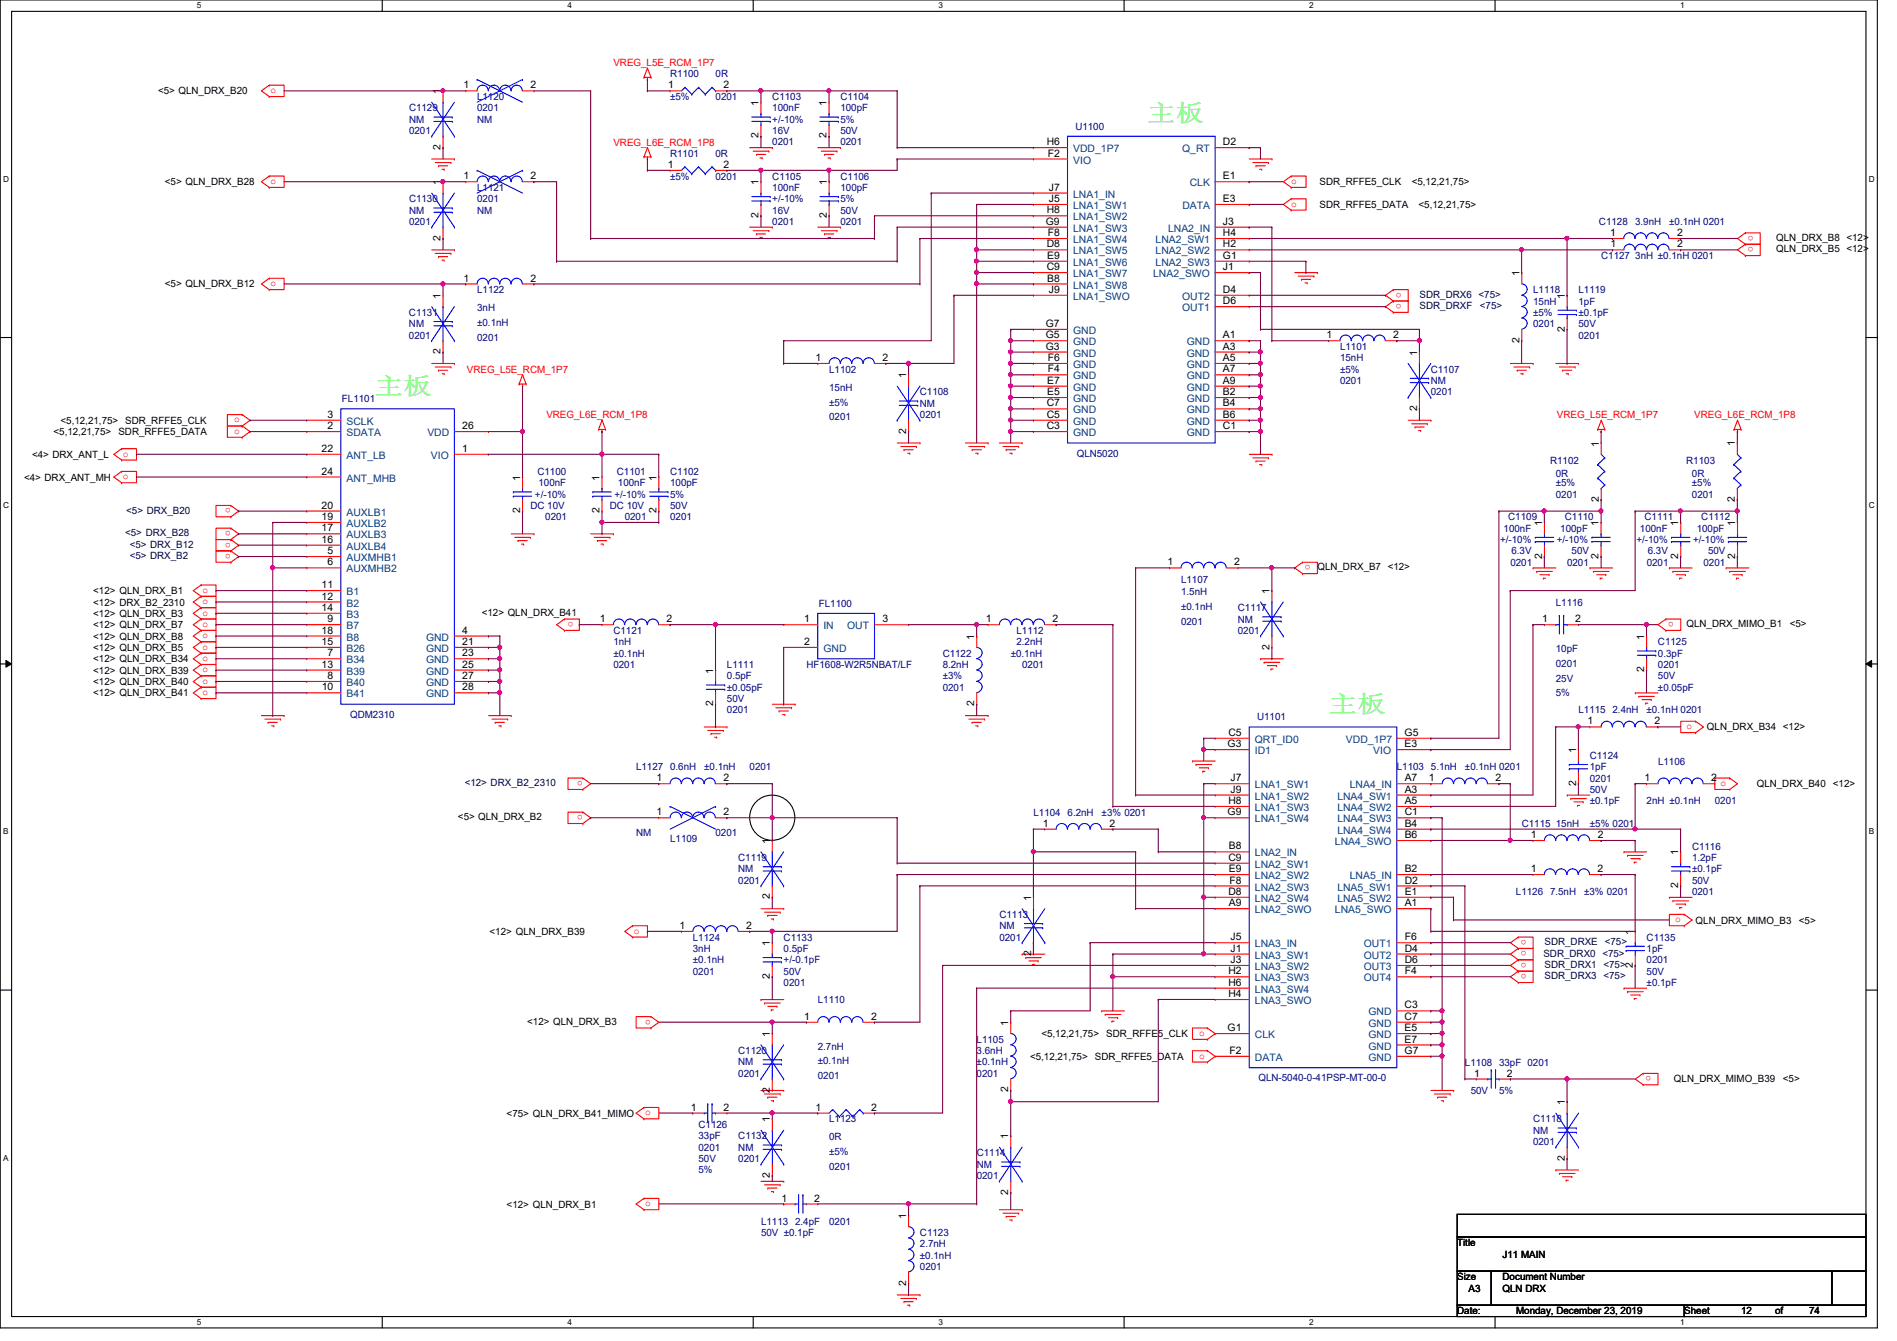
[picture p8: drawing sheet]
<svg xmlns="http://www.w3.org/2000/svg" width="297mm" height="210mm" viewBox="0 0 297 210" stroke-linecap="round" stroke-linejoin="round" font-family="sans-serif">
<defs><g id="words">
<g font-size="3.7" fill="#0f0">
<text x="179.6" y="19">下主</text>
<text x="58.7" y="61.7">下主</text>
<text x="208.1" y="111.5">下主</text>
</g>
<g font-size="1.6" fill="#f00">
<text x="96.1" y="10.3">VREG_L5E_RCM_1P7</text>
<text x="42.4" y="14.6">o</text>
<text x="96.1" y="22.8">VREG_L6E_RCM_1P8</text>
<text x="42.4" y="28.8">o</text>
<text x="202.2" y="28.8">o</text>
<text x="202.2" y="32.3">o</text>
<text x="274.6" y="38.7" transform="rotate(180 274.6 38.7)">o</text>
<text x="274.6" y="36.9" transform="rotate(180 274.6 36.9)">o</text>
<text x="42.4" y="44.8">o</text>
<text x="219.4" y="45.8" transform="rotate(180 219.4 45.8)">o</text>
<text x="219.4" y="47.6" transform="rotate(180 219.4 47.6)">o</text>
<text x="73.1" y="58.3">VREG_L5E_RCM_1P7</text>
<text x="85.6" y="65.4">VREG_L6E_RCM_1P8</text>
<text x="243.8" y="65.4">VREG_L5E_RCM_1P7</text>
<text x="265.3" y="65.4">VREG_L6E_RCM_1P8</text>
<text x="19.3" y="71.5">o</text>
<text x="36.7" y="66.1">o</text>
<text x="36.7" y="67.9">o</text>
<text x="19.3" y="75">o</text>
<text x="36.1" y="83.1" transform="rotate(180 36.1 83.1)">o</text>
<text x="36.1" y="79.6" transform="rotate(180 36.1 79.6)">o</text>
<text x="36.1" y="84.9" transform="rotate(180 36.1 84.9)">o</text>
<text x="36.1" y="86.7" transform="rotate(180 36.1 86.7)">o</text>
<text x="205.2" y="88.5" transform="rotate(180 205.2 88.5)">o</text>
<text x="31.7" y="94.6">o</text>
<text x="31.7" y="92.8">o</text>
<text x="31.7" y="101.7">o</text>
<text x="31.7" y="96.3">o</text>
<text x="31.7" y="98.1">o</text>
<text x="31.7" y="99.9">o</text>
<text x="89.8" y="97.4" transform="rotate(180 89.8 97.4)">o</text>
<text x="262.1" y="97.4" transform="rotate(180 262.1 97.4)">o</text>
<text x="31.7" y="107">o</text>
<text x="31.7" y="103.5">o</text>
<text x="31.7" y="105.2">o</text>
<text x="31.7" y="108.8">o</text>
<text x="264.1" y="114.1">o</text>
<text x="91.3" y="122.3" transform="rotate(180 91.3 122.3)">o</text>
<text x="269.4" y="123">o</text>
<text x="91.3" y="127.6" transform="rotate(180 91.3 127.6)">o</text>
<text x="99.3" y="146.1">o</text>
<text x="239" y="148.9" transform="rotate(180 239 148.9)">o</text>
<text x="239" y="147.1" transform="rotate(180 239 147.1)">o</text>
<text x="262.3" y="144.4">o</text>
<text x="239" y="152.5" transform="rotate(180 239 152.5)">o</text>
<text x="239" y="150.7" transform="rotate(180 239 150.7)">o</text>
<text x="101.9" y="159.6" transform="rotate(180 101.9 159.6)">o</text>
<text x="187.8" y="162.1">o</text>
<text x="187.8" y="165.7">o</text>
<text x="258.6" y="168.5" transform="rotate(180 258.6 168.5)">o</text>
<text x="101" y="174.6">o</text>
<text x="101" y="188.8">o</text>
</g>
<g font-size="1.6">
<text x="24.8" y="14.8">&lt;5&gt; QLN_DRX_B20</text>
<text x="69" y="14.8" transform="rotate(-90 69 14.8)">1</text>
<text x="72.6" y="13.8">1</text>
<text x="83" y="13.8">2</text>
<text x="104.6" y="13.8">1</text>
<text x="113.3" y="13.8">2</text>
<text x="118.8" y="16.6" transform="rotate(-90 118.8 16.6)">1</text>
<text x="129.4" y="16.6" transform="rotate(-90 129.4 16.6)">1</text>
<text x="69" y="23.5" transform="rotate(-90 69 23.5)">2</text>
<text x="118.8" y="21.7" transform="rotate(-90 118.8 21.7)">2</text>
<text x="129.4" y="21.7" transform="rotate(-90 129.4 21.7)">2</text>
<text x="163.9" y="22.7">H6</text>
<text x="191.5" y="22.7">D2</text>
<text x="25.8" y="29">&lt;5&gt; QLN_DRX_B28</text>
<text x="69" y="29" transform="rotate(-90 69 29)">1</text>
<text x="72.6" y="28.1">1</text>
<text x="83" y="28.1">2</text>
<text x="104.6" y="26.3">1</text>
<text x="113.3" y="26.3">2</text>
<text x="118.8" y="29" transform="rotate(-90 118.8 29)">1</text>
<text x="129.4" y="29" transform="rotate(-90 129.4 29)">1</text>
<text x="164.1" y="24.5">F2</text>
<text x="164.2" y="29.8">J7</text>
<text x="191.5" y="28.1">E1</text>
<text x="206.6" y="29">SDR_RFFE5_CLK</text>
<text x="221.1" y="29">&lt;5,12,21,75&gt;</text>
<text x="118.8" y="34.1" transform="rotate(-90 118.8 34.1)">2</text>
<text x="129.4" y="34.1" transform="rotate(-90 129.4 34.1)">2</text>
<text x="163.8" y="35.2">G9</text>
<text x="163.9" y="33.4">H8</text>
<text x="164.2" y="31.6">J5</text>
<text x="191.5" y="35.2">J3</text>
<text x="191.5" y="31.6">E3</text>
<text x="206.6" y="32.6">SDR_RFFE5_DATA</text>
<text x="222.1" y="32.6">&lt;5,12,21,75&gt;</text>
<text x="69" y="37.7" transform="rotate(-90 69 37.7)">2</text>
<text x="163.9" y="38.7">D8</text>
<text x="164" y="40.5">E9</text>
<text x="164.1" y="37">F8</text>
<text x="191.5" y="38.7">H2</text>
<text x="191.5" y="40.5">G1</text>
<text x="191.5" y="37">H4</text>
<text x="252.1" y="37">1</text>
<text x="252.2" y="38.7">1</text>
<text x="262.6" y="37">2</text>
<text x="262.6" y="38.7">2</text>
<text x="278.1" y="37.7">QLN_DRX_B8 &lt;12&gt;</text>
<text x="278.1" y="39.5">QLN_DRX_B5 &lt;12&gt;</text>
<text x="25.8" y="45">&lt;5&gt; QLN_DRX_B12</text>
<text x="69" y="46.8" transform="rotate(-90 69 46.8)">1</text>
<text x="72.6" y="44.1">1</text>
<text x="83" y="44.1">2</text>
<text x="163.9" y="42.3">C9</text>
<text x="164" y="44.1">B8</text>
<text x="164.2" y="45.8">J9</text>
<text x="191.5" y="42.3">J1</text>
<text x="191.5" y="47.6">D6</text>
<text x="191.5" y="45.8">D4</text>
<text x="237.9" y="43.2" transform="rotate(-90 237.9 43.2)">1</text>
<text x="245" y="46.8" transform="rotate(-90 245 46.8)">1</text>
<text x="163.8" y="53">G5</text>
<text x="163.8" y="51.2">G7</text>
<text x="191.5" y="53">A1</text>
<text x="207.7" y="53">1</text>
<text x="218.2" y="53">2</text>
<text x="237.9" y="53.7" transform="rotate(-90 237.9 53.7)">2</text>
<text x="245" y="51.9" transform="rotate(-90 245 51.9)">2</text>
<text x="69" y="55.4" transform="rotate(-90 69 55.4)">2</text>
<text x="127.7" y="56.5">1</text>
<text x="138.2" y="56.5">2</text>
<text x="141.9" y="59.2" transform="rotate(-90 141.9 59.2)">1</text>
<text x="163.8" y="54.7">G3</text>
<text x="164.1" y="58.3">F4</text>
<text x="164.1" y="56.5">F6</text>
<text x="191.5" y="54.7">A3</text>
<text x="191.5" y="56.5">A5</text>
<text x="191.5" y="58.3">A7</text>
<text x="221.9" y="55.7" transform="rotate(-90 221.9 55.7)">1</text>
<text x="51.3" y="65.4">3</text>
<text x="163.9" y="65.4">C5</text>
<text x="163.9" y="63.6">C7</text>
<text x="164" y="61.8">E5</text>
<text x="164" y="60.1">E7</text>
<text x="191.5" y="60.1">A9</text>
<text x="191.5" y="61.8">B2</text>
<text x="191.5" y="63.6">B4</text>
<text x="191.5" y="65.4">B6</text>
<text x="221.9" y="64.3" transform="rotate(-90 221.9 64.3)">2</text>
<text x="5" y="71.7">&lt;4&gt; DRX_ANT_L</text>
<text x="8.4" y="68.1">&lt;5,12,21,75&gt;</text>
<text x="9.5" y="66.3">&lt;5,12,21,75&gt; SDR_RFFE5_CLK</text>
<text x="18.5" y="68.1">SDR_RFFE5_DATA</text>
<text x="50.4" y="70.7">22</text>
<text x="51.3" y="67.2">2</text>
<text x="72.4" y="67.2">26</text>
<text x="72.4" y="70.7">1</text>
<text x="141.9" y="67.9" transform="rotate(-90 141.9 67.9)">2</text>
<text x="163.9" y="67.2">C3</text>
<text x="191.5" y="67.2">C1</text>
<text x="250.3" y="69.9" transform="rotate(-90 250.3 69.9)">1</text>
<text x="271.7" y="69.9" transform="rotate(-90 271.7 69.9)">1</text>
<text x="3.8" y="75.2">&lt;4&gt; DRX_ANT_MH</text>
<text x="50.4" y="74.3">24</text>
<text x="81.4" y="75.2" transform="rotate(-90 81.4 75.2)">1</text>
<text x="93.9" y="75.2" transform="rotate(-90 93.9 75.2)">1</text>
<text x="102.8" y="75.2" transform="rotate(-90 102.8 75.2)">1</text>
<text x="50.4" y="79.6">20</text>
<text x="50.4" y="83.2">17</text>
<text x="50.4" y="81.4">19</text>
<text x="81.4" y="80.3" transform="rotate(-90 81.4 80.3)">2</text>
<text x="93.9" y="80.3" transform="rotate(-90 93.9 80.3)">2</text>
<text x="102.8" y="80.3" transform="rotate(-90 102.8 80.3)">2</text>
<text x="241.5" y="82.3" transform="rotate(-90 241.5 82.3)">1</text>
<text x="250.3" y="82.3" transform="rotate(-90 250.3 82.3)">1</text>
<text x="250.3" y="78.6" transform="rotate(-90 250.3 78.6)">2</text>
<text x="262.8" y="82.3" transform="rotate(-90 262.8 82.3)">1</text>
<text x="271.7" y="78.6" transform="rotate(-90 271.7 78.6)">2</text>
<text x="271.7" y="82.3" transform="rotate(-90 271.7 82.3)">1</text>
<text x="50.4" y="85">16</text>
<text x="51.3" y="88.5">6</text>
<text x="51.3" y="86.7">5</text>
<text x="182.8" y="88.5">1</text>
<text x="193.3" y="88.5">2</text>
<text x="206.3" y="89.3">QLN_DRX_B7 &lt;12&gt;</text>
<text x="241.5" y="87.5" transform="rotate(-90 241.5 87.5)">2</text>
<text x="250.3" y="87.4" transform="rotate(-90 250.3 87.4)">2</text>
<text x="262.8" y="87.5" transform="rotate(-90 262.8 87.5)">2</text>
<text x="271.7" y="87.5" transform="rotate(-90 271.7 87.5)">2</text>
<text x="14.6" y="94.8">&lt;12&gt; DRX_B2_2310</text>
<text x="14.6" y="93">&lt;12&gt; QLN_DRX_B1</text>
<text x="50.4" y="95.6">14</text>
<text x="50.4" y="92.1">11</text>
<text x="50.4" y="93.8">12</text>
<text x="198.8" y="93" transform="rotate(-90 198.8 93)">1</text>
<text x="14.6" y="100.1">&lt;12&gt; QLN_DRX_B8</text>
<text x="14.6" y="101.9">&lt;12&gt; QLN_DRX_B5</text>
<text x="14.6" y="96.6">&lt;12&gt; QLN_DRX_B3</text>
<text x="14.6" y="98.3">&lt;12&gt; QLN_DRX_B7</text>
<text x="50.4" y="99.2">18</text>
<text x="50.4" y="101">15</text>
<text x="51.3" y="97.4">9</text>
<text x="72.4" y="101">21</text>
<text x="72.4" y="99.2">4</text>
<text x="75.4" y="96.4">&lt;12&gt; QLN_DRX_B41</text>
<text x="93.9" y="97.4">1</text>
<text x="104.4" y="97.4">2</text>
<text x="125.9" y="97.4">1</text>
<text x="125.9" y="101">2</text>
<text x="138.2" y="97.4">3</text>
<text x="152.6" y="100.1" transform="rotate(-90 152.6 100.1)">1</text>
<text x="154.4" y="97.4">1</text>
<text x="164.8" y="97.4">2</text>
<text x="198.8" y="101.7" transform="rotate(-90 198.8 101.7)">2</text>
<text x="241.5" y="97.4">1</text>
<text x="246.6" y="97.4">2</text>
<text x="257.5" y="100.1" transform="rotate(-90 257.5 100.1)">1</text>
<text x="264.1" y="98.2">QLN_DRX_MIMO_B1</text>
<text x="280.2" y="98.2">&lt;5&gt;</text>
<text x="14.6" y="105.5">&lt;12&gt; QLN_DRX_B39</text>
<text x="14.6" y="107.2">&lt;12&gt; QLN_DRX_B40</text>
<text x="14.6" y="103.7">&lt;12&gt; QLN_DRX_B34</text>
<text x="50.4" y="104.5">13</text>
<text x="51.3" y="106.3">8</text>
<text x="51.3" y="102.7">7</text>
<text x="72.4" y="102.7">23</text>
<text x="72.4" y="104.5">25</text>
<text x="72.4" y="106.3">27</text>
<text x="111.7" y="105.4" transform="rotate(-90 111.7 105.4)">1</text>
<text x="257.5" y="105.2" transform="rotate(-90 257.5 105.2)">2</text>
<text x="14.6" y="109">&lt;12&gt; QLN_DRX_B41</text>
<text x="50.4" y="108.1">10</text>
<text x="72.4" y="108.1">28</text>
<text x="111.7" y="110.6" transform="rotate(-90 111.7 110.6)">2</text>
<text x="152.6" y="110.6" transform="rotate(-90 152.6 110.6)">2</text>
<text x="248.6" y="113.4">1</text>
<text x="259.1" y="113.4">2</text>
<text x="192.2" y="117">G3</text>
<text x="192.3" y="115.2">C5</text>
<text x="219.9" y="115.2">G5</text>
<text x="219.9" y="117">E3</text>
<text x="246.8" y="117.9" transform="rotate(-90 246.8 117.9)">1</text>
<text x="267.3" y="114.3">QLN_DRX_B34 &lt;12&gt;</text>
<text x="102.8" y="122.3">1</text>
<text x="113.3" y="122.3">2</text>
<text x="192.3" y="125.9">H8</text>
<text x="192.7" y="124.1">J9</text>
<text x="192.7" y="122.3">J7</text>
<text x="219.9" y="122.3">A7</text>
<text x="219.9" y="124.1">A3</text>
<text x="219.9" y="125.8">A5</text>
<text x="223.7" y="122.3">1</text>
<text x="234.2" y="122.3">2</text>
<text x="246.8" y="123" transform="rotate(-90 246.8 123)">2</text>
<text x="257.5" y="122.3">1</text>
<text x="268" y="122.3">2</text>
<text x="275.1" y="123.2">QLN_DRX_B40</text>
<text x="287" y="123.2">&lt;12&gt;</text>
<text x="71.7" y="128.4">&lt;5&gt; QLN_DRX_B2</text>
<text x="102.8" y="127.6">1</text>
<text x="113.3" y="127.6">2</text>
<text x="163.3" y="129.4">1</text>
<text x="173.7" y="129.4">2</text>
<text x="192.2" y="127.6">G9</text>
<text x="219.9" y="131.2">B6</text>
<text x="219.9" y="129.4">B4</text>
<text x="219.9" y="127.6">C1</text>
<text x="239.7" y="131.2">1</text>
<text x="250.2" y="131.2">2</text>
<text x="120.5" y="132.1" transform="rotate(-90 120.5 132.1)">1</text>
<text x="192.3" y="134.7">C9</text>
<text x="192.4" y="133">B8</text>
<text x="192.4" y="136.5">E9</text>
<text x="219.9" y="136.5">B2</text>
<text x="239.7" y="136.5">1</text>
<text x="250.2" y="136.5">2</text>
<text x="262.8" y="133.9" transform="rotate(-90 262.8 133.9)">1</text>
<text x="120.5" y="140.8" transform="rotate(-90 120.5 140.8)">2</text>
<text x="161.4" y="141" transform="rotate(-90 161.4 141)">1</text>
<text x="192.3" y="140.1">D8</text>
<text x="192.4" y="141.9">A9</text>
<text x="192.5" y="138.3">F8</text>
<text x="219.9" y="138.3">D2</text>
<text x="219.9" y="140.1">E1</text>
<text x="219.9" y="141.9">A1</text>
<text x="262.8" y="139" transform="rotate(-90 262.8 139)">2</text>
<text x="76.7" y="146.3">&lt;12&gt; QLN_DRX_B39</text>
<text x="106.4" y="145.4">1</text>
<text x="116.8" y="145.4">2</text>
<text x="120.5" y="148.1" transform="rotate(-90 120.5 148.1)">1</text>
<text x="161.4" y="149.7" transform="rotate(-90 161.4 149.7)">2</text>
<text x="192.7" y="147.2">J5</text>
<text x="192.7" y="149">J1</text>
<text x="219.9" y="147.2">F6</text>
<text x="219.9" y="149">D4</text>
<text x="255.7" y="146.3" transform="rotate(-90 255.7 146.3)">1</text>
<text x="265.5" y="144.6">QLN_DRX_MIMO_B3</text>
<text x="281.7" y="144.6">&lt;5&gt;</text>
<text x="120.5" y="153.2" transform="rotate(-90 120.5 153.2)">2</text>
<text x="192.3" y="152.5">H2</text>
<text x="192.3" y="154.3">H6</text>
<text x="192.7" y="150.7">J3</text>
<text x="219.9" y="150.7">D6</text>
<text x="219.9" y="152.5">F4</text>
<text x="255.7" y="151.5" transform="rotate(-90 255.7 151.5)">2</text>
<text x="82.5" y="160.4">&lt;12&gt; QLN_DRX_B3</text>
<text x="125.9" y="159.6">1</text>
<text x="136.4" y="159.6">2</text>
<text x="157.9" y="160.5" transform="rotate(-90 157.9 160.5)">1</text>
<text x="192.2" y="161.4">G1</text>
<text x="192.3" y="156.1">H4</text>
<text x="219.9" y="157.9">C3</text>
<text x="219.9" y="159.6">C7</text>
<text x="219.9" y="161.4">E5</text>
<text x="120.5" y="162.3" transform="rotate(-90 120.5 162.3)">1</text>
<text x="161.3" y="165.9">&lt;5,12,21,75&gt;</text>
<text x="163.1" y="162.3">&lt;5,12,21,75&gt;</text>
<text x="171.4" y="165.9">SDR_RFFE5_DATA</text>
<text x="173.2" y="162.3">SDR_RFFE5_CLK</text>
<text x="192.5" y="165">F2</text>
<text x="219.9" y="163.2">E7</text>
<text x="219.9" y="165">G7</text>
<text x="108.1" y="173.8">1</text>
<text x="113.3" y="173.8">2</text>
<text x="120.5" y="171" transform="rotate(-90 120.5 171)">2</text>
<text x="127.7" y="173.9">1</text>
<text x="136.4" y="173.9">2</text>
<text x="157.9" y="171" transform="rotate(-90 157.9 171)">2</text>
<text x="230.8" y="168.5">1</text>
<text x="236" y="168.5">2</text>
<text x="245" y="173" transform="rotate(-90 245 173)">1</text>
<text x="262.1" y="169.3">QLN_DRX_MIMO_B39</text>
<text x="279.2" y="169.3">&lt;5&gt;</text>
<text x="79.3" y="174.8">&lt;75&gt; QLN_DRX_B41_MIMO</text>
<text x="120.6" y="175.7" transform="rotate(-90 120.6 175.7)">1</text>
<text x="157.9" y="178.3" transform="rotate(-90 157.9 178.3)">1</text>
<text x="120.6" y="184.4" transform="rotate(-90 120.6 184.4)">2</text>
<text x="245" y="181.7" transform="rotate(-90 245 181.7)">2</text>
<text x="79.3" y="189">&lt;12&gt; QLN_DRX_B1</text>
<text x="122.4" y="188.1">1</text>
<text x="127.5" y="188.1">2</text>
<text x="141.9" y="190.8" transform="rotate(-90 141.9 190.8)">1</text>
<text x="157.9" y="187" transform="rotate(-90 157.9 187)">2</text>
<text x="228.2" y="195.1">Title</text>
<text x="235.3" y="196.8">J11 MAIN</text>
<text x="141.9" y="201.2" transform="rotate(-90 141.9 201.2)">2</text>
<text x="228.2" y="200.4">Size</text>
<text x="229.9" y="202.2">A3</text>
<text x="235.3" y="200.4">Document Number</text>
<text x="235.3" y="202.2">QLN DRX</text>
<text x="228.2" y="205.7">Date:</text>
<text x="237.4" y="205.7">Monday, December 23, 2019</text>
<text x="263.7" y="205.7">Sheet</text>
<text x="272.6" y="205.7">12</text>
<text x="278" y="205.7">of</text>
<text x="283.3" y="205.7">74</text>
</g>
<g font-size="1.6" fill="#000080">
<text x="64" y="17.4">C1129</text>
<text x="74.7" y="15.7">L1120</text>
<text x="74.7" y="17.4">0201</text>
<text x="104.9" y="12.1">R1100</text>
<text x="104.9" y="15.7">±5%</text>
<text x="112" y="12.1">0R</text>
<text x="112" y="15.7">0201</text>
<text x="120.9" y="15.7">C1103</text>
<text x="120.9" y="17.4">100nF</text>
<text x="131.6" y="15.7">C1104</text>
<text x="131.6" y="17.4">100pF</text>
<text x="64" y="19.2">NM</text>
<text x="64" y="21">0201</text>
<text x="74.7" y="19.2">NM</text>
<text x="120.9" y="22.8">0201</text>
<text x="120.9" y="21">16V</text>
<text x="120.9" y="19.2">+/-10%</text>
<text x="131.6" y="22.8">0201</text>
<text x="131.6" y="21">50V</text>
<text x="131.6" y="19.2">5%</text>
<text x="168.4" y="20.3">U1100</text>
<text x="74.7" y="29.9">L1121</text>
<text x="104.9" y="24.6">R1101</text>
<text x="104.9" y="28.1">±5%</text>
<text x="112" y="24.6">0R</text>
<text x="112" y="28.1">0201</text>
<text x="120.9" y="28.1">C1105</text>
<text x="120.9" y="29.9">100nF</text>
<text x="131.6" y="28.1">C1106</text>
<text x="131.6" y="29.9">100pF</text>
<text x="64" y="31.7">C1130</text>
<text x="64" y="33.4">NM</text>
<text x="64" y="35.2">0201</text>
<text x="74.7" y="33.4">NM</text>
<text x="74.7" y="31.7">0201</text>
<text x="120.9" y="35.2">0201</text>
<text x="120.9" y="33.4">16V</text>
<text x="120.9" y="31.7">+/-10%</text>
<text x="131.6" y="35.2">0201</text>
<text x="131.6" y="33.4">50V</text>
<text x="131.6" y="31.7">5%</text>
<text x="250.4" y="35.2">C1128</text>
<text x="256" y="35.2">3.9nH</text>
<text x="261.4" y="35.2">±0.1nH 0201</text>
<text x="250.7" y="40.6">C1127 3nH ±0.1nH 0201</text>
<text x="74.7" y="45.9">L1122</text>
<text x="240.1" y="45.9">L1118</text>
<text x="240.1" y="47.7">15nH</text>
<text x="247.2" y="45.9">L1119</text>
<text x="247.2" y="47.7">1pF</text>
<text x="64" y="49.4">C1131</text>
<text x="64" y="51.2">NM</text>
<text x="64" y="53">0201</text>
<text x="74.7" y="48.7">3nH</text>
<text x="74.7" y="51.1">±0.1nH</text>
<text x="74.7" y="53.3">0201</text>
<text x="240.1" y="49.4">±5%</text>
<text x="240.1" y="51.2">0201</text>
<text x="247.2" y="53">0201</text>
<text x="247.2" y="51.2">50V</text>
<text x="247.2" y="49.4">±0.1pF</text>
<text x="129.8" y="58.3">L1102</text>
<text x="209.8" y="54.8">L1101</text>
<text x="209.8" y="56.6">15nH</text>
<text x="209.8" y="58.3">±5%</text>
<text x="224" y="58.3">C1107</text>
<text x="53.5" y="62.9">FL1101</text>
<text x="129.8" y="61.2">15nH</text>
<text x="129.8" y="63.5">±5%</text>
<text x="129.8" y="65.8">0201</text>
<text x="144" y="61.9">C1108</text>
<text x="144" y="63.7">NM</text>
<text x="144" y="65.4">0201</text>
<text x="209.8" y="60.1">0201</text>
<text x="224" y="60.1">NM</text>
<text x="224" y="61.9">0201</text>
<text x="168.6" y="71.5">QLN5020</text>
<text x="83.8" y="77.9">+/-10%</text>
<text x="84.1" y="74.3">C1100</text>
<text x="84.3" y="76.1">100nF</text>
<text x="96.2" y="77.9">+/-10%</text>
<text x="96.6" y="74.3">C1101</text>
<text x="96.8" y="76.1">100nF</text>
<text x="104.9" y="74.3">C1102</text>
<text x="104.9" y="76.1">100pF</text>
<text x="104.9" y="77.9">5%</text>
<text x="242.7" y="72.6">R1102</text>
<text x="243.6" y="74.7">0R</text>
<text x="243.6" y="76.1">±5%</text>
<text x="243.6" y="77.9">0201</text>
<text x="264" y="72.6">R1103</text>
<text x="264.9" y="74.7">0R</text>
<text x="264.9" y="76.1">±5%</text>
<text x="264.9" y="77.9">0201</text>
<text x="83" y="79.7">DC 10V</text>
<text x="85.4" y="81.4">0201</text>
<text x="95.5" y="79.7">DC 10V</text>
<text x="97.8" y="81.4">0201</text>
<text x="104.9" y="81.4">0201</text>
<text x="104.9" y="79.7">50V</text>
<text x="235.4" y="83.2">100nF</text>
<text x="236.2" y="81.4">C1109</text>
<text x="244.3" y="83.2">100pF</text>
<text x="245" y="81.4">C1110</text>
<text x="256.8" y="83.2">100nF</text>
<text x="257.5" y="81.4">C1111</text>
<text x="265.7" y="83.2">100pF</text>
<text x="266.4" y="81.4">C1112</text>
<text x="234.9" y="85">+/-10%</text>
<text x="236.5" y="88.6">0201</text>
<text x="236.7" y="86.8">6.3V</text>
<text x="243.8" y="85">+/-10%</text>
<text x="245.4" y="88.5">0201</text>
<text x="246.1" y="86.8">50V</text>
<text x="256.2" y="85">+/-10%</text>
<text x="257.8" y="88.6">0201</text>
<text x="258" y="86.8">6.3V</text>
<text x="265.1" y="85">+/-10%</text>
<text x="266.7" y="88.6">0201</text>
<text x="267.5" y="86.8">50V</text>
<text x="128.2" y="94.9">FL1100</text>
<text x="184.9" y="91.2">L1107</text>
<text x="184.9" y="93.2">1.5nH</text>
<text x="184.9" y="95.5">±0.1nH</text>
<text x="193.8" y="95.7">C1117</text>
<text x="243.6" y="94.8">L1116</text>
<text x="96" y="99.2">C1121</text>
<text x="96" y="101">1nH</text>
<text x="159.2" y="99.2">L1112</text>
<text x="159.2" y="101">2.2nH</text>
<text x="184.9" y="97.8">0201</text>
<text x="193.8" y="97.4">NM</text>
<text x="193.8" y="99.2">0201</text>
<text x="259.6" y="101">C1125</text>
<text x="96" y="102.8">±0.1nH</text>
<text x="96" y="104.6">0201</text>
<text x="113.8" y="104.6">L1111</text>
<text x="113.8" y="106.3">0.5pF</text>
<text x="126.3" y="104.6">HF1608-W2R5NBAT/LF</text>
<text x="147.6" y="102.8">C1122</text>
<text x="147.6" y="104.6">8.2nH</text>
<text x="147.6" y="106.3">±3%</text>
<text x="158.3" y="102.8">±0.1nH</text>
<text x="160" y="104.6">0201</text>
<text x="243.6" y="102.1">10pF</text>
<text x="243.6" y="104.4">0201</text>
<text x="243.6" y="106.7">25V</text>
<text x="259.6" y="102.8">0.3pF</text>
<text x="259.6" y="104.6">0201</text>
<text x="259.6" y="106.3">50V</text>
<text x="54.8" y="112.4">QDM2310</text>
<text x="113.8" y="111.7">0201</text>
<text x="113.8" y="109.9">50V</text>
<text x="113.8" y="108.1">±0.05pF</text>
<text x="147.6" y="108.1">0201</text>
<text x="196.8" y="112.7">U1101</text>
<text x="243.6" y="109">5%</text>
<text x="247.2" y="111.7">L1115 2.4nH</text>
<text x="257.8" y="111.7">±0.1nH 0201</text>
<text x="259.6" y="108.1">±0.05pF</text>
<text x="248.9" y="118.8">C1124</text>
<text x="259.6" y="119.7">L1106</text>
<text x="99.6" y="120.6">L1127 0.6nH</text>
<text x="110.3" y="120.6">±0.1nH</text>
<text x="117.4" y="120.6">0201</text>
<text x="218.7" y="120.6">L1103 5.1nH</text>
<text x="229.4" y="120.6">±0.1nH 0201</text>
<text x="248.9" y="120.6">1pF</text>
<text x="248.9" y="122.3">0201</text>
<text x="248.9" y="124.1">50V</text>
<text x="248.9" y="125.9">±0.1pF</text>
<text x="257.8" y="125.9">2nH ±0.1nH</text>
<text x="268.5" y="125.9">0201</text>
<text x="99.6" y="130.9">NM</text>
<text x="104.9" y="131.8">L1109</text>
<text x="112" y="130.9">0201</text>
<text x="161.8" y="127.7">L1104 6.2nH</text>
<text x="172.5" y="127.7">±3% 0201</text>
<text x="238.3" y="129.4">C1115 15nH</text>
<text x="248.9" y="129.4">±5% 0201</text>
<text x="115.6" y="134.8">C1119</text>
<text x="115.6" y="136.6">NM</text>
<text x="264.9" y="133">C1116</text>
<text x="264.9" y="134.8">1.2pF</text>
<text x="264.9" y="136.6">±0.1pF</text>
<text x="115.6" y="138.3">0201</text>
<text x="156.5" y="143.7">C1113</text>
<text x="237.4" y="140.1">L1126 7.5nH</text>
<text x="248" y="140.1">±3% 0201</text>
<text x="264.9" y="140.1">0201</text>
<text x="264.9" y="138.3">50V</text>
<text x="108.5" y="147.2">L1124</text>
<text x="108.5" y="149">3nH</text>
<text x="122.7" y="147.2">C1133</text>
<text x="122.7" y="149">0.5pF</text>
<text x="156.5" y="145.4">NM</text>
<text x="156.5" y="147.2">0201</text>
<text x="257.8" y="147.2">C1135</text>
<text x="257.8" y="149">1pF</text>
<text x="108.5" y="150.8">±0.1nH</text>
<text x="108.5" y="152.6">0201</text>
<text x="122.7" y="154.3">0201</text>
<text x="122.7" y="152.6">50V</text>
<text x="122.7" y="150.8">+/-0.1pF</text>
<text x="257.8" y="150.8">0201</text>
<text x="257.8" y="152.6">50V</text>
<text x="257.8" y="154.3">±0.1pF</text>
<text x="128.1" y="157">L1110</text>
<text x="115.6" y="165">C1120</text>
<text x="115.6" y="166.8">NM</text>
<text x="128.1" y="164.3">2.7nH</text>
<text x="128.1" y="166.6">±0.1nH</text>
<text x="152.9" y="163.2">L1105</text>
<text x="152.9" y="165">3.6nH</text>
<text x="152.9" y="166.8">±0.1nH</text>
<text x="229.4" y="166.8">L1108 33pF 0201</text>
<text x="115.6" y="168.6">0201</text>
<text x="128.1" y="168.9">0201</text>
<text x="152.9" y="168.6">0201</text>
<text x="197" y="169.3">QLN-5040-0-41PSP-MT-00-0</text>
<text x="230.3" y="171.2">50V</text>
<text x="234.7" y="171.2">5%</text>
<text x="109.4" y="176.6">C1126</text>
<text x="109.4" y="178.3">33pF</text>
<text x="115.6" y="178.3">C1132</text>
<text x="129.8" y="175.7">L1123</text>
<text x="129.8" y="178.5">0R</text>
<text x="240.1" y="175.7">C1118</text>
<text x="240.1" y="177.5">NM</text>
<text x="240.1" y="179.2">0201</text>
<text x="109.4" y="180.1">0201</text>
<text x="109.4" y="181.9">50V</text>
<text x="109.4" y="183.7">5%</text>
<text x="115.6" y="180.1">NM</text>
<text x="115.6" y="181.9">0201</text>
<text x="129.8" y="180.8">±5%</text>
<text x="129.8" y="183.1">0201</text>
<text x="152.9" y="181">C1114</text>
<text x="152.9" y="182.8">NM</text>
<text x="152.9" y="184.6">0201</text>
<text x="119.2" y="191.7">L1113 2.4pF</text>
<text x="129.8" y="191.7">0201</text>
<text x="119.2" y="193.5">50V ±0.1pF</text>
<text x="144" y="193.4">C1123</text>
<text x="144" y="195.2">2.7nH</text>
<text x="144" y="197">±0.1nH</text>
<text x="144" y="198.8">0201</text>
</g>
<g font-size="1.6" fill="#004080">
<text x="168" y="23.8">VDD_1P7</text>
<text x="185.1" y="23.8">Q_RT</text>
<text x="168" y="25.6">VIO</text>
<text x="186.3" y="29.2">CLK</text>
<text x="168" y="32.7">LNA1_SW1</text>
<text x="168" y="34.5">LNA1_SW2</text>
<text x="168" y="30.9">LNA1_IN</text>
<text x="185.1" y="32.7">DATA</text>
<text x="168" y="36.3">LNA1_SW3</text>
<text x="168" y="38.1">LNA1_SW4</text>
<text x="168" y="39.8">LNA1_SW5</text>
<text x="168" y="41.6">LNA1_SW6</text>
<text x="181" y="39.8">LNA2_SW2</text>
<text x="181" y="41.6">LNA2_SW3</text>
<text x="181" y="38.1">LNA2_SW1</text>
<text x="182.9" y="36.3">LNA2_IN</text>
<text x="168" y="43.4">LNA1_SW7</text>
<text x="168" y="45.2">LNA1_SW8</text>
<text x="168" y="46.9">LNA1_SWO</text>
<text x="180.6" y="43.4">LNA2_SWO</text>
<text x="185.1" y="46.9">OUT2</text>
<text x="168" y="52.3">GND</text>
<text x="185.1" y="48.7">OUT1</text>
<text x="168" y="59.4">GND</text>
<text x="168" y="57.6">GND</text>
<text x="168" y="55.8">GND</text>
<text x="168" y="54.1">GND</text>
<text x="185.8" y="55.8">GND</text>
<text x="185.8" y="57.6">GND</text>
<text x="185.8" y="59.4">GND</text>
<text x="185.8" y="54.1">GND</text>
<text x="168" y="64.7">GND</text>
<text x="168" y="62.9">GND</text>
<text x="168" y="61.2">GND</text>
<text x="185.8" y="62.9">GND</text>
<text x="185.8" y="61.2">GND</text>
<text x="185.8" y="64.7">GND</text>
<text x="54.3" y="71.8">ANT_LB</text>
<text x="54.3" y="68.3">SDATA</text>
<text x="54.3" y="66.5">SCLK</text>
<text x="66.9" y="68.3">VDD</text>
<text x="67.5" y="71.8">VIO</text>
<text x="168" y="68.3">GND</text>
<text x="168" y="66.5">GND</text>
<text x="185.8" y="66.5">GND</text>
<text x="185.8" y="68.3">GND</text>
<text x="54.3" y="75.4">ANT_MHB</text>
<text x="54.3" y="80.7">AUXLB1</text>
<text x="54.3" y="82.5">AUXLB2</text>
<text x="54.3" y="89.6">AUXMHB2</text>
<text x="54.3" y="86.1">AUXLB4</text>
<text x="54.3" y="84.3">AUXLB3</text>
<text x="54.3" y="87.8">AUXMHB1</text>
<text x="54.3" y="93.2">B1</text>
<text x="54.3" y="94.9">B2</text>
<text x="54.3" y="96.7">B3</text>
<text x="54.3" y="100.3">B8</text>
<text x="54.3" y="98.5">B7</text>
<text x="66.7" y="100.3">GND</text>
<text x="128.9" y="98.5">IN</text>
<text x="132.7" y="98.5">OUT</text>
<text x="54.3" y="105.6">B39</text>
<text x="54.3" y="102.1">B26</text>
<text x="54.3" y="107.4">B40</text>
<text x="54.3" y="103.8">B34</text>
<text x="66.7" y="102.1">GND</text>
<text x="66.7" y="103.8">GND</text>
<text x="66.7" y="105.6">GND</text>
<text x="66.7" y="107.4">GND</text>
<text x="128.9" y="102.1">GND</text>
<text x="54.3" y="109.2">B41</text>
<text x="66.7" y="109.2">GND</text>
<text x="196.5" y="116.3">QRT_ID0</text>
<text x="196.5" y="118.1">ID1</text>
<text x="210.8" y="116.3">VDD_1P7</text>
<text x="215" y="118.1">VIO</text>
<text x="196.5" y="125.2">LNA1_SW2</text>
<text x="196.5" y="123.4">LNA1_SW1</text>
<text x="209.4" y="125.2">LNA4_SW1</text>
<text x="211.4" y="123.4">LNA4_IN</text>
<text x="196.5" y="127">LNA1_SW3</text>
<text x="196.5" y="128.7">LNA1_SW4</text>
<text x="209.4" y="130.5">LNA4_SW4</text>
<text x="209.4" y="126.9">LNA4_SW2</text>
<text x="209.4" y="128.7">LNA4_SW3</text>
<text x="196.5" y="134.1">LNA2_IN</text>
<text x="196.5" y="135.8">LNA2_SW1</text>
<text x="196.5" y="137.6">LNA2_SW2</text>
<text x="209" y="132.3">LNA4_SWO</text>
<text x="211.4" y="137.6">LNA5_IN</text>
<text x="196.5" y="139.4">LNA2_SW3</text>
<text x="196.5" y="141.2">LNA2_SW4</text>
<text x="196.5" y="143">LNA2_SWO</text>
<text x="209" y="143">LNA5_SWO</text>
<text x="209.4" y="139.4">LNA5_SW1</text>
<text x="209.4" y="141.2">LNA5_SW2</text>
<text x="196.5" y="148.3">LNA3_IN</text>
<text x="213.6" y="148.3">OUT1</text>
<text x="196.5" y="150.1">LNA3_SW1</text>
<text x="196.5" y="153.6">LNA3_SW3</text>
<text x="196.5" y="155.4">LNA3_SW4</text>
<text x="196.5" y="151.8">LNA3_SW2</text>
<text x="213.6" y="150.1">OUT2</text>
<text x="213.6" y="151.8">OUT3</text>
<text x="213.6" y="153.6">OUT4</text>
<text x="196.5" y="157.2">LNA3_SWO</text>
<text x="214.3" y="159">GND</text>
<text x="214.3" y="160.7">GND</text>
<text x="196.5" y="166.1">DATA</text>
<text x="196.5" y="162.5">CLK</text>
<text x="214.3" y="162.5">GND</text>
<text x="214.3" y="164.3">GND</text>
<text x="214.3" y="166.1">GND</text>
</g>
<g font-size="1.6" fill="#000040">
<text x="222.3" y="46.6">SDR_DRX6 &lt;75&gt;</text>
<text x="222.3" y="48.4">SDR_DRXF</text>
<text x="231.7" y="48.4">&lt;75&gt;</text>
<text x="19.6" y="83.9">&lt;5&gt; DRX_B28</text>
<text x="19.8" y="80.4">&lt;5&gt; DRX_B20</text>
<text x="20.3" y="85.7">&lt;5&gt; DRX_B12</text>
<text x="20.3" y="87.5">&lt;5&gt; DRX_B2</text>
<text x="72.8" y="123.1">&lt;12&gt; DRX_B2_2310</text>
<text x="241.7" y="149.7">SDR_DRX0 &lt;75&gt;</text>
<text x="241.8" y="148">SDR_DRXE &lt;75&gt;</text>
<text x="241.8" y="151.5">SDR_DRX1 &lt;75&gt;</text>
<text x="241.8" y="153.3">SDR_DRX3 &lt;75&gt;</text>
</g>
<g font-size="1.3">
<text x="30.8" y="1.3">5</text>
<text x="88.9" y="1.3">4</text>
<text x="146.9" y="1.3">3</text>
<text x="205" y="1.3">2</text>
<text x="263.1" y="1.3">1</text>
<text x=".5" y="28.4">D</text>
<text x="292.6" y="28.4">D</text>
<text x=".5" y="79.5">C</text>
<text x="292.6" y="79.5">C</text>
<text x=".5" y="130.6">B</text>
<text x="292.6" y="130.6">B</text>
<text x=".5" y="181.7">A</text>
<text x="30.8" y="207.4">5</text>
<text x="88.9" y="207.4">4</text>
<text x="146.9" y="207.4">3</text>
<text x="205" y="207.4">2</text>
<text x="263.1" y="207.4">1</text>
</g>
</g></defs>
<path d="M0 0h294v207.9h-294zM1.8 1.8h290.4v204.3h-290.4z" fill="none" stroke="#000" stroke-width=".17"/>
<g fill="#fff">
<path d="M30.8 .2h.7v1.4h-.7z"/>
<path d="M30.8 206.2h.7v1.4h-.7z"/>
</g>
<path d="M59.9 0v1.8M59.9 206.1v1.8" fill="none" stroke="#000" stroke-width=".17"/>
<g fill="#fff">
<path d="M88.9 .2h.6v1.4h-.6z"/>
<path d="M88.9 206.2h.6v1.4h-.6z"/>
</g>
<path d="M117.9 0v1.8M117.9 206.1v1.8" fill="none" stroke="#000" stroke-width=".17"/>
<g fill="#fff">
<path d="M146.9 .2h.7v1.4h-.7z"/>
<path d="M146.9 206.2h.7v1.4h-.7z"/>
</g>
<path d="M176 0v1.8M176 206.1v1.8" fill="none" stroke="#000" stroke-width=".17"/>
<g fill="#fff">
<path d="M205 .2h.7v1.4h-.7z"/>
<path d="M205 206.2h.7v1.4h-.7z"/>
</g>
<path d="M234.1 0v1.8M234.1 206.1v1.8" fill="none" stroke="#000" stroke-width=".17"/>
<g fill="#fff">
<path d="M263.1 .2h.7v1.4h-.7z"/>
<path d="M263.1 206.2h.7v1.4h-.7z"/>
<path d="M.5 27.3h.9v1.4h-.9z"/>
<path d="M292.6 27.3h.9v1.4h-.9z"/>
<path d="M.5 78.4h.9v1.4h-.9z"/>
<path d="M292.6 78.4h.9v1.4h-.9z"/>
</g>
<path d="M0 52.8h1.8M292.2 52.8h1.8" fill="none" stroke="#000" stroke-width=".17"/>
<g fill="#fff">
<path d="M.5 129.5h.8v1.4h-.8z"/>
<path d="M292.6 129.5h.8v1.4h-.8z"/>
</g>
<path d="M0 103.9h1.8M292.2 103.9h1.8" fill="none" stroke="#000" stroke-width=".17"/>
<path d="M.9 103.4l.9 .5-.9 .5zM292.2 103.9l.9-.5v1z" fill="#000"/>
<path d="M.9 103.4l.9 .5-.9 .5zM292.2 103.9l.9-.5v1z" fill="none" stroke="#000" stroke-width=".16"/>
<path d="M.5 180.5h.8v1.4h-.8z" fill="#fff"/>
<g fill="none" stroke="#000" stroke-width=".17">
<path d="M0 155h1.8M292.2 155h1.8M228.2 190.1h64v3.5h-64zM228.2 193.6h64v5.4h-64zM228.2 199h5.3v5.3h-5.3zM233.5 199h53.3v5.3h-53.3zM286.8 199h5.4v5.3h-5.4zM228.2 204.3h35.5v1.8h-35.5zM263.7 204.3h28.5v1.8h-28.5z"/>
<circle cx="120.9" cy="128" r="3.5"/>
</g>
<g fill="none" stroke="#f00" stroke-width=".17">
<path d="M42.2 13.3h.1M42.2 15.1h.1M42.2 13.3h2.3v1.8h-2.3M42.2 13.3l-1.3 .9 1.3 .9M69.4 14.2h.1M69.4 14.2v1.8M72.9 14.2h.1M72.9 14.2h1.8M81.8 14.2h1.8M83.6 14.2h.1M100.8 12.1h.1M100.8 12.1h1.1"/>
<path d="M101.4 12.4h.1M101.4 10.7h.1M101.4 12.1v.3M101.4 10.7l-.6 1.4M101.4 10.7l.5 1.4M101.9 12.1h.1M104.9 14.2h.1M104.9 14.2h1.8M112 14.2h1.8M113.8 14.2h.1M119.2 16h.1M119.2 16v1.8"/>
<path d="M119.2 19.6v1.7M129.8 16h.1M129.8 16v1.8M129.8 19.6v1.7M42.2 27.6h.1M42.2 29.3h.1M42.2 27.6h2.3v1.7h-2.3M42.2 27.6l-1.3 .8 1.3 .9M67.6 24.9h3.6M67.6 39.1h3.6M68.2 25.4h2.4M68.2 39.7h2.4"/>
<path d="M68.7 26h.1M68.7 26h1.4M69.2 26.5h.3M69.4 23.1h.1M69.4 21.3v1.8M69.4 28.4h.1M69.4 37.3h.1M69.4 28.4v1.8M69.4 35.6v1.7M69.5 26.5h.1M70.6 25.4h.1M70.6 39.7h.1"/>
<path d="M71.2 24.9h.1M71.2 39.1h.1M72.9 28.4h.1M72.9 28.4h1.8M81.8 28.4h1.8M83.6 28.4h.1M100.8 24.6h.1M100.8 24.6h1.1M101.4 24.9h.1M101.4 23.1h.1M101.4 24.6v.3M101.4 23.1l-.6 1.5"/>
<path d="M101.4 23.1l.5 1.5M101.9 24.6h.1M104.9 26.7h.1M104.9 26.7h1.8M112 26.7h1.8M113.8 26.7h.1M117.4 23.1h3.5M117.4 35.6h3.5M117.9 23.7h2.5M117.9 36.1h2.5M118.4 24.2h.1M118.4 36.6h.1"/>
<path d="M118.4 24.2h1.5M118.4 36.6h1.5M119 24.7h.3M119 37.2h.3M119.2 21.3h.1M119.2 28.4h.1M119.2 33.8h.1M119.2 28.4v1.8M119.2 32v1.8M119.3 24.7h.1M119.3 37.2h.1M120.4 23.7h.1"/>
<path d="M120.4 36.1h.1M120.9 23.1h.1M120.9 35.6h.1M128.1 23.1h3.5M128.1 35.6h3.5M128.6 23.7h2.5M128.6 36.1h2.5M129.1 24.2h.1M129.1 36.6h.1M129.1 24.2h1.5M129.1 36.6h1.5M129.7 24.7h.3"/>
<path d="M129.7 37.2h.3M129.8 21.3h.1M129.8 28.4h.1M129.8 33.8h.1M129.8 28.4v1.8M129.8 32v1.8M130 24.7h.1M130 37.2h.1M131.1 23.7h.1M131.1 36.1h.1M131.6 23.1h.1M131.6 35.6h.1"/>
<path d="M161.8 24.9h.1M161.8 23.1h.1M161.8 23.1h5.4M161.8 24.9h5.4M161.8 32h.1M161.8 33.8h.1M161.8 35.6h.1M161.8 37.3h.1M161.8 39.1h.1M161.8 30.2h.1M161.8 35.6h5.4M161.8 39.1h5.4"/>
<path d="M161.8 32h5.4M161.8 33.8h5.4M161.8 37.3h5.4M161.8 30.2h5.4M190.3 23.1h5.3M190.3 28.4h5.3M190.3 35.6h5.3M190.3 39.1h5.3M190.3 32h5.3M190.3 37.3h5.3M195.6 28.4h.1M195.6 23.1h.1"/>
<path d="M195.6 37.3h.1M195.6 39.1h.1M195.6 35.6h.1M195.6 32h.1M195.6 24.9h3.6M196.2 25.4h2.4M196.7 26h.1M196.7 26h1.4M197.2 26.5h.4M197.6 26.5h.1M198.6 25.4h.1M199.2 24.9h.1"/>
<path d="M202.2 27.6h.1M202.2 29.3h.1M202.2 27.6h2.3v1.7h-2.3M202.2 31.1h.1M202.2 32.9h.1M202.2 31.1h2.3v1.8h-2.3M202.2 27.6l-1.2 .8 1.2 .9M202.2 31.1l-1.2 .9 1.2 .9M252.5 37.3h.1M252.5 37.3h1.8M252.5 39.1h.1M252.5 39.1h1.8"/>
<path d="M261.4 37.3h1.8M261.4 39.1h1.8M263.2 37.3h.1M263.2 39.1h.1M273.3 38.2h.1M273.3 36.4h.1M273.3 36.4h2.3v1.8h-2.3M273.3 38.2h2.3v1.8h-2.3M273.3 36.4l-1.2 .9 1.2 .9M273.3 38.2l-1.2 .9 1.2 .9M42.2 43.6h.1M42.2 45.3h.1"/>
<path d="M42.2 43.6h2.3v1.7h-2.3M42.2 43.6l-1.3 .8 1.3 .9M67.6 56.9h3.6M68.2 57.4h2.4M68.7 40.2h.1M68.7 58h.1M68.7 40.2h1.4M68.7 58h1.4M69.2 40.7h.3M69.2 58.5h.3M69.4 46.2h.1M69.4 55.1h.1"/>
<path d="M69.4 46.2v1.8M69.4 53.3v1.8M69.5 40.7h.1M69.5 58.5h.1M70.6 57.4h.1M71.2 56.9h.1M72.9 44.4h.1M72.9 44.4h1.8M81.8 44.4h1.8M81.8 58.7h.1M81.8 58.7l.6 1.4M81.8 58.7l-.5 1.4"/>
<path d="M83.6 44.4h.1M128 56.9h.1M128 56.9h1.8M136.9 56.9h1.8M138.7 56.9h.1M142.3 58.7h.1M142.3 58.7v1.7M161.8 58.7h.1M161.8 56.9h.1M161.8 55.1h.1M161.8 53.3h.1M161.8 51.6h.1"/>
<path d="M161.8 56.9h5.4M161.8 53.3h5.4M161.8 58.7h5.4M161.8 55.1h5.4M161.8 51.6h5.4M161.8 40.9h.1M161.8 42.7h.1M161.8 44.4h.1M161.8 46.2h.1M161.8 42.7h5.4M161.8 44.4h5.4M161.8 40.9h5.4"/>
<path d="M161.8 46.2h5.4M190.3 56.9h5.3M190.3 53.3h5.3M190.3 58.7h5.3M190.3 55.1h5.3M190.3 42.7h5.3M190.3 40.9h5.3M190.3 46.2h5.3M190.3 48h5.3M195.6 56.9h.1M195.6 58.7h.1M195.6 53.3h.1"/>
<path d="M195.6 55.1h.1M195.6 40.9h.1M195.6 42.7h.1M195.6 48h.1M195.6 46.2h.1M202.7 42.7h3.6M203.3 43.2h2.4M203.8 43.7h.1M203.8 43.7h1.4M204.3 44.3h.4M204.7 44.3h.1M205.7 43.2h.1"/>
<path d="M206.3 42.7h.1M208 53.3h.1M208 53.3h1.8M216.9 53.3h1.8M218.2 47.1h.1M218.2 45.3h.1M218.2 45.3h2.3v1.8h-2.3M218.2 48.9h.1M218.2 47.1h2.3v1.8h-2.3M218.2 45.3l-1.2 .9 1.2 .9M218.2 47.1l-1.2 .9 1.2 .9M218.7 53.3h.1"/>
<path d="M222.3 55.1h.1M222.3 55.1v1.8M236.5 56.9h3.6M237.1 57.4h2.4M237.6 58h.1M237.6 58h1.4M238.1 58.5h.4M238.3 42.7h.1M238.3 53.3h.1M238.3 42.7v1.7M238.3 51.6v1.7M238.5 58.5h.1"/>
<path d="M239.5 57.4h.1M240.1 56.9h.1M243.6 56.9h3.6M244.2 57.4h2.4M244.7 58h.1M244.7 58h1.4M245.2 58.5h.4M245.4 46.2h.1M245.4 51.6h.1M245.4 46.2v1.8M245.4 49.8v1.8M245.6 58.5h.1"/>
<path d="M246.6 57.4h.1M247.2 56.9h.1M273.3 40h.1M19 73.8h.1M19 75.6h.1M19 73.8h2.4v1.8h-2.4M19 70.2h.1M19 72h.1M19 70.2h2.4v1.8h-2.4M19 73.8l-1.2 .9 1.2 .9M19 70.2l-1.2 .9 1.2 .9M36.1 79.1h.1"/>
<path d="M36.1 79.1h-2.3v1.8h2.3M36.1 79.1l1.3 .9-1.3 .9M37.9 64.9h.1M37.9 66.7h.1M37.9 64.9h-2.3v1.8h2.3M37.9 68.5h.1M37.9 66.7h-2.3v1.8h2.3M37.9 64.9l1.3 .9-1.3 .9M37.9 66.7l1.3 .9-1.3 .9M48 71.1h.1M48 74.7h.1M48 71.1h5.4"/>
<path d="M48 74.7h5.4M48 67.6h.1M48 65.8h.1M48 65.8h5.4M48 67.6h5.4M71.2 67.6h5.3M71.2 71.1h5.3M76.5 67.6h.1M76.5 71.1h.1M81.3 60.1h.1M81.3 60.1h1.1M81.8 74.7h.1"/>
<path d="M81.8 74.7v1.7M81.8 78.2v1.8M81.8 60.5h.1M81.8 60.1v.4M82.4 60.1h.1M93.7 67.2h.1M93.7 67.2h1.1M94.3 74.7h.1M94.3 74.7v1.7M94.3 78.2v1.8M94.3 67.6h.1M94.3 65.8h.1"/>
<path d="M94.3 67.2v.4M94.3 65.8l.5 1.4M94.3 65.8l-.6 1.4M94.8 67.2h.1M103.2 74.7h.1M103.2 74.7v1.8M103.2 78.2v1.8M140.5 69.3h3.6M141.1 69.9h2.4M141.6 70.4h.1M141.6 70.4h1.4M142.1 71h.3"/>
<path d="M142.3 67.6h.1M142.3 65.8v1.8M142.4 71h.1M143.5 69.9h.1M144.1 69.3h.1M151.2 69.3h3.5M151.7 69.9h2.5M152.2 70.4h.1M152.2 70.4h1.5M152.8 71h.3M153.1 71h.1M154.2 69.9h.1"/>
<path d="M154.7 69.3h.1M156.5 69.3h3.6M157.1 69.9h2.4M157.6 70.4h.1M157.6 70.4h1.4M158.1 71h.3M158.4 71h.1M159.5 69.9h.1M160.1 69.3h.1M161.8 67.6h.1M161.8 65.8h.1M161.8 64h.1"/>
<path d="M161.8 62.2h.1M161.8 60.4h.1M161.8 60.4h5.4M161.8 62.2h5.4M161.8 64h5.4M161.8 65.8h5.4M161.8 67.6h5.4M190.3 60.4h5.3M190.3 62.2h5.3M190.3 64h5.3M190.3 65.8h5.3M190.3 67.6h5.3"/>
<path d="M195.6 60.4h.1M195.6 62.2h.1M195.6 64h.1M195.6 65.8h.1M195.6 67.6h.1M195.6 71.1h3.6M196.2 71.7h2.4M196.7 72.2h.1M196.7 72.2h1.4M197.2 72.7h.4M197.6 72.7h.1M198.6 71.7h.1"/>
<path d="M199.2 71.1h.1M220.5 65.8h3.6M221.1 66.3h2.4M221.6 66.8h.1M221.6 66.8h1.4M222.1 67.4h.4M222.3 64h.1M222.3 62.2v1.8M222.5 67.4h.1M223.5 66.3h.1M224.1 65.8h.1M250.2 67.2h.1"/>
<path d="M250.2 67.2h1.1M250.7 69.3h.1M250.7 78.2h.1M250.7 69.3v1.8M250.7 76.5v1.7M250.7 67.6h.1M250.7 65.8h.1M250.7 67.2v.4M250.7 65.8l.6 1.4M250.7 65.8l-.5 1.4M251.3 67.2h.1M271.5 67.2h.1"/>
<path d="M271.5 67.2h1.1M272 69.3h.1M272 78.2h.1M272 69.3v1.8M272 76.4v1.8M272.1 67.6h.1M272.1 65.8h.1M272.1 67.2v.4M272.1 65.8l.5 1.4M272.1 65.8l-.6 1.4M272.6 67.2h.1M31.5 91.6h.1"/>
<path d="M31.5 93.3h.1M31.5 91.6h2.3v1.7h-2.3M31.5 93.3h2.3v1.8h-2.3M31.5 91.6l-1.2 .9 1.2 .8M31.5 93.3l-1.2 .9 1.2 .9M31.5 95.1h.1M31.5 96.9h.1M31.5 95.1h2.3v1.8h-2.3M31.5 98.7h.1M31.5 96.9h2.3v1.8h-2.3M31.5 98.7h2.3v1.8h-2.3M31.5 95.1l-1.2 .9 1.2 .9"/>
<path d="M31.5 96.9l-1.2 .9 1.2 .9M31.5 98.7l-1.2 .9 1.2 .9M36.1 80.9h.1M36.1 88h.1M36.1 86.2h.1M36.1 86.2h-2.3v1.8h2.3M36.1 84.5h.1M36.1 82.7h.1M36.1 82.7h-2.3v1.8h2.3M36.1 84.5h-2.3v1.7h2.3M36.1 86.2l1.3 .9-1.3 .9M36.1 82.7l1.3 .9-1.3 .9"/>
<path d="M36.1 84.5l1.3 .8-1.3 .9M48 96h.1M48 88.9h.1M48 92.4h.1M48 94.2h.1M48 80h.1M48 85.3h.1M48 83.6h.1M48 99.6h.1M48 81.8h.1M48 88.9h5.4M48 99.6h5.4"/>
<path d="M48 96h5.4M48 92.4h5.4M48 94.2h5.4M48 80h5.4M48 85.3h5.4M48 83.6h5.4M48 81.8h5.4M48 87.1h.1M48 97.8h.1M48 97.8h5.4M48 87.1h5.4M71.2 99.6h5.3"/>
<path d="M76.5 99.6h.1M80 83.6h3.6M80.6 84.1h2.5M81.1 84.6h.1M81.1 84.6h1.4M81.7 85.2h.3M81.8 80h.1M82 85.2h.1M83.1 84.1h.1M83.6 83.6h.1M88.4 98.7h.1M88.4 96.9h.1"/>
<path d="M88.4 96.9h2.3v1.8h-2.3M88.4 96.9l-1.2 .9 1.2 .9M92.5 83.6h3.6M93 84.1h2.5M93.6 84.6h.1M93.6 84.6h1.4M94.1 85.2h.3M94.3 80h.1M94.3 97.8h.1M94.3 97.8h1.7M94.4 85.2h.1M95.5 84.1h.1"/>
<path d="M96.1 83.6h.1M103.2 80h.1M103.2 97.8h1.7M104.9 97.8h.1M122.7 97.8h.1M122.7 97.8h5.3M136.9 97.8h5.4M142.3 97.8h.1M152.9 99.6h.1M152.9 99.6v1.7M154.7 97.8h.1M154.7 97.8h1.8"/>
<path d="M163.6 97.8h1.8M165.4 97.8h.1M183.2 88.9h.1M183.2 88.9h1.7M192 88.9h1.8M193.8 88.9h.1M199.2 92.4h.1M199.2 92.4v1.8M199.2 99.6v1.7M204 89.8h.1M204 88h.1M204 88h2.3v1.8h-2.3"/>
<path d="M204 88l-1.3 .9 1.3 .9M240.1 88.9h.1M240.1 88.9h3.5M240.6 89.4h.1M240.6 89.4h2.5M241.1 90h1.5M241.7 90.5h.1M241.7 90.5h.3M241.8 81.8h.1M241.8 87.1h.1M241.8 97.8h.1M241.8 81.8v1.8"/>
<path d="M241.8 85.3v1.8M241.8 97.8h1.8M242.6 90h.1M245.4 97.8h1.8M247.2 97.8h.1M249 88.9h.1M249 88.9h3.5M249.5 89.4h.1M249.5 89.4h2.5M250 90h1.5M250.6 90.5h.1M250.6 90.5h.3"/>
<path d="M250.7 81.8h.1M250.7 87.1h.1M250.7 81.8v1.8M250.7 85.3v1.8M251.5 90h.1M257.8 99.6h.1M257.8 99.6v1.7M260.8 98.7h.1M260.8 96.9h.1M260.8 96.9h2.4v1.8h-2.4M260.8 96.9l-1.2 .9 1.2 .9M261.4 88.9h.1"/>
<path d="M261.4 88.9h3.6M262 89.4h.1M262 89.4h2.4M262.5 90h1.4M263 90.5h.1M263 90.5h.4M263.2 81.8h.1M263.2 87.1h.1M263.2 81.8v1.8M263.2 85.3v1.8M263.9 90h.1M270.3 88.9h.1"/>
<path d="M270.3 88.9h3.5M270.8 89.4h.1M270.8 89.4h2.5M271.4 90h1.4M271.9 90.5h.1M271.9 90.5h.3M272.1 81.8h.1M272.1 87.1h.1M272.1 81.8v1.8M272.1 85.3v1.8M272.8 90h.1M31.5 100.5h.1"/>
<path d="M31.5 102.2h.1M31.5 100.5h2.3v1.7h-2.3M31.5 104h.1M31.5 102.2h2.3v1.8h-2.3M31.5 105.8h.1M31.5 104h2.3v1.8h-2.3M31.5 107.6h.1M31.5 105.8h2.3v1.8h-2.3M31.5 109.3h.1M31.5 107.6h2.3v1.7h-2.3M31.5 100.5l-1.2 .8 1.2 .9M31.5 102.2l-1.2 .9 1.2 .9"/>
<path d="M31.5 104l-1.2 .9 1.2 .9M31.5 105.8l-1.2 .9 1.2 .9M31.5 107.6l-1.2 .9 1.2 .8M40.9 112h3.6M41.5 112.6h2.4M42 113.1h.1M42 113.1h1.4M42.5 113.6h.4M42.9 113.6h.1M43.9 112.6h.1M44.5 112h.1M48 103.1h.1"/>
<path d="M48 104.9h.1M48 101.3h.1M48 103.1h5.4M48 101.3h5.4M48 104.9h5.4M48 106.7h.1M48 108.4h.1M48 106.7h5.4M48 108.4h5.4M71.2 103.1h5.3M71.2 101.3h5.3M71.2 106.7h5.3"/>
<path d="M71.2 108.4h5.3M71.2 104.9h5.3M76.5 101.3h.1M76.5 103.1h.1M76.5 104.9h.1M76.5 106.7h.1M76.5 108.4h.1M76.5 112h3.5M77 112.6h2.5M77.6 113.1h.1M77.6 113.1h1.4M78.1 113.6h.3"/>
<path d="M78.4 113.6h.1M79.5 112.6h.1M80 112h.1M110.3 113.8h3.5M110.8 114.3h2.5M111.3 114.8h.1M111.3 114.8h1.5M111.9 115.4h.3M112 104.9h.1M112 110.2h.1M112 104.9v1.8M112 108.4v1.8"/>
<path d="M112.2 115.4h.1M113.3 114.3h.1M113.8 113.8h.1M120.9 110.2h3.6M121.5 110.8h2.4M122 111.3h.1M122 111.3h1.4M122.6 111.8h.3M122.7 101.3h.1M122.7 101.3h5.3M122.9 111.8h.1M123.9 110.8h.1"/>
<path d="M124.5 110.2h.1M151.2 112h3.5M151.7 112.6h2.5M152.2 113.1h.1M152.2 113.1h1.5M152.8 113.6h.3M152.9 110.2h.1M152.9 108.5v1.7M153.1 113.6h.1M154.2 112.6h.1M154.7 112h.1M186.7 119.1h.1"/>
<path d="M186.7 119.1h3.6M187.3 119.7h.1M187.3 119.7h2.4M190.3 115.6h.1M190.3 117.3h.1M190.3 115.6h5.3M190.3 117.3h5.3M197.4 103.1h.1M197.4 103.1h3.6M197.9 103.7h.1M197.9 103.7h2.5M198.5 104.2h1.4"/>
<path d="M199 104.7h.1M199 104.7h.3M199.2 101.3h.1M199.9 104.2h.1M218.7 115.6h5.4M218.7 117.3h5.4M224.1 115.6h.1M224.1 117.3h.1M247.2 117.3h.1M247.2 117.3v1.8M248.9 113.8h.1M248.9 113.8h1.8"/>
<path d="M256.1 108.5h.1M256.1 108.5h3.5M256.6 109h.1M256.6 109h2.5M257.1 109.5h1.5M257.7 110.1h.1M257.7 110.1h.3M257.8 113.8h1.8M257.8 104.9h.1M257.8 103.1v1.8M258.6 109.5h.1M259.6 113.8h.1"/>
<path d="M265.5 112.9h.1M265.5 114.7h.1M265.5 112.9h-2.3v1.8h2.3M265.5 112.9l1.2 .9-1.2 .9M91.3 123.6h.1M91.3 121.8h.1M91.3 121.8h-2.4v1.8h2.4M91.3 128.9h.1M91.3 127.1h.1M91.3 127.1h-2.4v1.8h2.4M91.3 121.8l1.2 .9-1.2 .9M91.3 127.1l1.2 .9-1.2 .9"/>
<path d="M103.2 128h.1M103.2 128h1.7M103.2 122.7h.1M103.2 122.7h1.7M112 128h1.8M112 122.7h1.8M113.8 128h.1M113.8 122.7h.1M120.9 131.6h.1M120.9 131.6v1.7M120.9 138.7v1.7M163.6 129.8h.1"/>
<path d="M163.6 129.8h1.8M172.5 129.8h1.8M174.3 129.8h.1M187.8 120.2h1.4M188.3 120.7h.1M188.3 120.7h.4M189.2 120.2h.1M190.3 124.5h.1M190.3 126.2h.1M190.3 128h.1M190.3 133.3h.1M190.3 135.1h.1"/>
<path d="M190.3 136.9h.1M190.3 138.7h.1M190.3 133.3h5.3M190.3 124.5h5.3M190.3 126.2h5.3M190.3 128h5.3M190.3 135.1h5.3M190.3 136.9h5.3M190.3 138.7h5.3M190.3 122.7h.1M190.3 122.7h5.3M218.7 124.5h5.4"/>
<path d="M218.7 122.7h7.1M218.7 131.6h5.4M218.7 126.2h5.4M218.7 128h5.4M218.7 136.9h5.4M218.7 138.7h5.4M218.7 129.8h5.4M224.1 124.5h.1M224.1 131.6h.1M224.1 136.9h.1M224.1 129.8h.1M224.1 126.2h.1"/>
<path d="M224.1 128h.1M224.1 138.7h.1M224.1 122.7h.1M232.9 122.7h1.8M234.7 122.7h.1M240 136.9h.1M240 136.9h1.8M240.1 131.6h.1M240.1 131.6h1.7M245.4 124.5h.1M245.4 124.5h3.6M246 125h.1"/>
<path d="M246 125h2.4M246.5 125.5h1.4M247 126.1h.1M247 126.1h.3M247.2 122.7h.1M247.2 120.9v1.8M247.9 125.5h.1M248.9 136.9h1.8M248.9 131.6h1.8M250.7 136.9h.1M250.7 131.6h.1M254.3 133.3h.1"/>
<path d="M254.3 133.3h3.5M254.8 133.9h.1M254.8 133.9h2.5M255.3 134.4h1.5M255.9 135h.1M255.9 135h.3M256.8 134.4h.1M257.8 122.7h.1M257.8 122.7h1.8M263.2 133.3h.1M263.2 138.7h.1M263.2 133.3v1.8"/>
<path d="M263.2 136.9v1.8M266.7 122.7h1.8M268.5 122.7h.1M270.8 121.8h.1M270.8 123.6h.1M270.8 121.8h-2.3v1.8h2.3M270.8 121.8l1.3 .9-1.3 .9M99.1 144.9h.1M99.1 146.7h.1M99.1 144.9h2.3v1.8h-2.3M99.1 144.9l-1.3 .9 1.3 .9M101.9 159.1h.1"/>
<path d="M101.9 159.1h-2.3v1.8h2.3M101.9 159.1l1.3 .9-1.3 .9M106.7 145.8h.1M106.7 145.8h1.8M115.6 145.8h1.8M117.4 145.8h.1M119.2 156.5h.1M119.2 142.2h3.5M119.2 156.5h3.5M119.7 157h.1M119.7 142.8h2.5M119.7 157h2.5"/>
<path d="M120.2 143.3h.1M120.2 143.3h1.5M120.2 157.5h1.5M120.8 158.1h.1M120.8 143.8h.3M120.8 158.1h.3M120.9 147.6h.1M120.9 152.9h.1M120.9 140.4h.1M120.9 147.6v1.7M120.9 151.1v1.8M121.1 143.8h.1"/>
<path d="M121.7 157.5h.1M122.2 142.8h.1M122.7 142.2h.1M158.3 160h.1M158.3 160v1.8M160.1 149.4h.1M160.1 149.4h3.5M160.6 149.9h.1M160.6 149.9h2.5M161.1 150.4h1.5M161.7 151h.1M161.7 151h.3"/>
<path d="M161.8 140.5h.1M161.8 149.3h.1M161.8 140.5v1.7M161.8 147.6v1.7M162.6 150.4h.1M172.5 158.2h.1M172.5 158.2h3.6M173.1 158.8h.1M173.1 158.8h2.4M173.6 159.3h1.4M174.1 159.8h.1M174.1 159.8h.4"/>
<path d="M175 159.3h.1M190.3 140.5h.1M190.3 142.2h.1M190.3 147.6h.1M190.3 149.3h.1M190.3 156.5h.1M190.3 152.9h.1M190.3 154.7h.1M190.3 151.1h.1M190.3 149.3h5.3M190.3 154.7h5.3M190.3 156.5h5.3"/>
<path d="M190.3 140.5h5.3M190.3 142.2h5.3M190.3 147.6h5.3M190.3 152.9h5.3M190.3 151.1h5.3M218.7 149.3h5.4M218.7 158.2h5.4M218.7 147.6h5.4M218.7 152.9h5.4M218.7 151.1h5.4M218.7 140.5h5.4M218.7 142.2h5.4"/>
<path d="M224.1 147.6h.1M224.1 149.3h.1M224.1 151.1h.1M224.1 152.9h.1M224.1 158.2h.1M224.1 140.5h.1M224.1 142.2h.1M237.7 148.5h2.4v1.7h-2.4M237.7 148.5l-1.2 .8 1.2 .9M237.7 148.5h.1M237.7 146.7h.1M237.7 146.7h2.4v1.8h-2.4"/>
<path d="M237.7 152h.1M237.7 150.2h.1M237.7 150.2h2.4v1.8h-2.4M237.7 153.8h.1M237.7 152h2.4v1.8h-2.4M237.7 146.7l-1.2 .9 1.2 .9M237.7 150.2l-1.2 .9 1.2 .9M237.7 152l-1.2 .9 1.2 .9M254.3 154.7h.1M254.3 154.7h3.5M254.8 155.2h.1M254.8 155.2h2.5"/>
<path d="M255.3 155.7h1.5M255.9 156.3h.1M255.9 156.3h.3M256.1 145.8h.1M256.1 151.1h.1M256.1 145.8v1.8M256.1 149.3v1.8M256.8 155.7h.1M261.4 140.5h.1M261.4 140.5h3.6M262 141h.1M262 141h2.4"/>
<path d="M262.5 141.5h1.4M263 142.1h.1M263 142.1h.4M263.7 143.1h.1M263.7 144.9h.1M263.7 143.1h-2.3v1.8h2.3M263.7 143.1l1.3 .9-1.3 .9M263.9 141.5h.1M100.8 173.4h.1M100.8 175.1h.1M100.8 173.4h2.4v1.7h-2.4M100.8 173.4l-1.2 .8 1.2 .9"/>
<path d="M101.9 160.9h.1M108.5 174.2h.1M108.5 174.2h1.8M112 174.2h1.8M113.8 174.2h.1M119.2 170.7h3.5M119.7 171.2h2.5M120.2 171.7h.1M120.2 171.7h1.5M120.8 172.3h.3M120.9 170.7h.1M120.9 168.9v1.8"/>
<path d="M120.9 161.8h.1M120.9 161.8v1.8M120.9 175.1h.1M120.9 175.1v1.8M121.1 172.3h.1M122.2 171.2h.1M122.7 170.7h.1M126.3 160h.1M126.3 160h1.8M128 174.2h.1M128 174.2h1.8M135.2 174.2h1.7"/>
<path d="M135.2 160h1.7M136.9 174.2h.1M136.9 160h.1M158.3 170.7h.1M158.3 168.9v1.8M158.3 177.8h.1M158.3 177.8v1.8M189.1 160.9h.1M189.1 162.7h.1M189.1 160.9h-2.4v1.8h2.4M189.1 164.5h.1M189.1 166.2h.1"/>
<path d="M189.1 164.5h-2.4v1.7h2.4M189.1 160.9l1.2 .9M189.1 164.5l1.2 .9M190.3 165.3h.1M190.3 161.8h.1M190.3 165.3h5.3M190.3 161.8h5.3M190.3 161.8l-1.2 .9M190.3 165.4l-1.2 .8M218.7 160h5.4M218.7 165.3h5.4M218.7 161.8h5.4"/>
<path d="M218.7 163.6h5.4M224.1 160h.1M224.1 161.8h.1M224.1 163.6h.1M224.1 165.3h.1M224.1 170.7h3.5M224.6 171.2h2.5M225.1 171.7h.1M225.1 171.7h1.5M225.7 172.3h.3M226 172.3h.1M227.1 171.2h.1"/>
<path d="M227.6 170.7h.1M231.2 168.9h.1M231.2 168.9h1.7M234.7 168.9h1.8M236.5 168.9h.1M245.4 179.6v1.7M245.4 172.5h.1M245.4 172.5v1.7M257.3 169.8h.1M257.3 168h.1M257.3 168h2.3v1.8h-2.3M257.3 168l-1.2 .9 1.2 .9"/>
<path d="M100.8 187.6h.1M100.8 189.4h.1M100.8 187.6h2.4v1.8h-2.4M100.8 187.6l-1.2 .9 1.2 .9M119.2 184.9h3.5M119.7 185.5h2.5M120.2 186h.1M120.2 186h1.5M120.8 186.5h.3M120.9 184h.1M120.9 182.2v1.8M121.1 186.5h.1"/>
<path d="M122.2 185.5h.1M122.7 188.5h.1M122.7 188.5h1.8M122.7 184.9h.1M126.3 188.5h1.8M128.1 188.5h.1M142.3 190.2h.1M142.3 190.2v1.8M142.3 199.1v1.8M156.5 189.4h3.6M157.1 189.9h2.4M157.6 190.4h.1"/>
<path d="M157.6 190.4h1.4M158.1 191h.3M158.3 186.7h.1M158.3 184.9v1.8M158.4 191h.1M159.5 189.9h.1M160.1 189.4h.1M243.6 183.1h.1M243.6 183.1h3.6M244.2 183.7h.1M244.2 183.7h2.4M244.7 184.2h1.4"/>
<path d="M245.2 184.7h.1M245.2 184.7h.4M245.4 181.3h.1M246.1 184.2h.1M140.5 202.7h3.6M141.1 203.2h2.4M141.6 203.7h.1M141.6 203.7h1.4M142.1 204.3h.3M142.3 200.9h.1M142.4 204.3h.1M143.5 203.2h.1"/>
<path d="M144.1 202.7h.1"/>
</g>
<g fill="none" stroke="#00f" stroke-width=".17">
<path d="M67.6 16l3.6 5.3M67.9 18.3h2.9M67.9 19h2.9M69.4 16h.1M69.4 16v2.3M69.4 19v2.3M70.8 18.3h.1M70.8 19h.1M71.2 16l-3.6 5.3M74.7 14.2a.87 .87 0 0 1 .9-.9 .87 .87 0 0 1 .8 .9M74.7 12.4h.1M74.7 12.4l7.1 3.6"/>
<path d="M76.5 14.2a.87 .87 0 0 1 .9-.9 .87 .87 0 0 1 .8 .9M78.3 14.2a.87 .87 0 0 1 .8-.9 .87 .87 0 0 1 .9 .9M80 14.2a.87 .87 0 0 1 .9-.9 .87 .87 0 0 1 .9 .9M81.8 12.4h.1M81.8 12.4l-7.1 3.6M107.3 13.7h.1M107.3 13.7l-.6 .5M107.3 13.7l1 1.1M108.3 14.8h.1M109.4 13.7h.1M109.4 13.7l-1.1 1.1M109.4 13.7l1 1.1"/>
<path d="M110.4 14.8h.1M111.5 13.7h.1M111.5 13.7l-1.1 1.1M111.5 13.7l.5 .5M112 14.2h.1M117.7 18.3h2.9M117.7 19h2.9M119.2 17.8h.1M119.2 19.6h.1M119.2 17.8v.5M119.2 19v.6M120.6 18.3h.1"/>
<path d="M120.6 19h.1M128.4 18.3h2.9M128.4 19h2.9M129.8 17.8h.1M129.8 19.6h.1M129.8 17.8v.5M129.8 19v.6M131.3 18.3h.1M131.3 19h.1M67.6 21.3h.1M67.6 35.6h.1M67.6 30.2l3.6 5.4"/>
<path d="M67.9 32.6h2.9M67.9 33.2h2.9M69.4 21.3h.1M69.4 30.2h.1M69.4 35.6h.1M69.4 30.2v2.4M69.4 33.2v2.4M70.8 32.6h.1M70.8 33.2h.1M71.2 21.3h.1M71.2 35.6h.1M71.2 30.2l-3.6 5.4"/>
<path d="M74.7 28.4a.87 .87 0 0 1 .9-.8 .87 .87 0 0 1 .8 .8M74.7 26.7h.1M74.7 26.7l7.1 3.5M76.5 28.4a.87 .87 0 0 1 .9-.8 .87 .87 0 0 1 .8 .8M78.3 28.4a.87 .87 0 0 1 .8-.8 .87 .87 0 0 1 .9 .8M80 28.4a.87 .87 0 0 1 .9-.8 .87 .87 0 0 1 .9 .8M81.8 26.7h.1M81.8 26.7l-7.1 3.5M107.3 26.1h.1M107.3 26.1l-.6 .6M107.3 26.1l1 1.1M108.3 27.2h.1"/>
<path d="M109.4 26.1h.1M109.4 26.1l-1.1 1.1M109.4 26.1l1 1.1M110.4 27.2h.1M111.5 26.1h.1M111.5 26.1l-1.1 1.1M111.5 26.1l.5 .6M112 26.7h.1M117.7 30.8h2.9M117.7 31.5h2.9M119.2 30.2h.1M119.2 32h.1"/>
<path d="M119.2 30.2v.6M119.2 31.5v.5M120.6 30.8h.1M120.6 31.5h.1M128.4 30.8h2.9M128.4 31.5h2.9M129.8 30.2h.1M129.8 32h.1M129.8 30.2v.6M129.8 31.5v.5M131.3 30.8h.1M131.3 31.5h.1"/>
<path d="M167.2 21.3h23.1v48h-23.1zM254.3 37.3a.87 .87 0 0 1 .8-.9 .87 .87 0 0 1 .9 .9M254.3 39.1a.87 .87 0 0 1 .8-.9 .87 .87 0 0 1 .9 .9M256 37.3a.87 .87 0 0 1 .9-.9 .87 .87 0 0 1 .9 .9M256.1 39.1a.87 .87 0 0 1 .8-.9 .87 .87 0 0 1 .9 .9M257.8 37.3a.87 .87 0 0 1 .9-.9 .87 .87 0 0 1 .9 .9M257.8 39.1a.87 .87 0 0 1 .9-.9 .87 .87 0 0 1 .9 .9M259.6 37.3a.87 .87 0 0 1 .9-.9 .87 .87 0 0 1 .8 .9M259.6 39.1a.87 .87 0 0 1 .9-.9 .87 .87 0 0 1 .8 .9M67.6 53.3h.1M67.6 48l3.6 5.3M67.9 50.3h2.9"/>
<path d="M67.9 51h2.9M69.4 48h.1M69.4 53.3h.1M69.4 48v2.3M69.4 51v2.3M70.8 50.3h.1M70.8 51h.1M71.2 53.3h.1M71.2 48l-3.6 5.3M74.7 44.4a.87 .87 0 0 1 .9-.8 .87 .87 0 0 1 .8 .8M76.5 44.4a.87 .87 0 0 1 .9-.8 .87 .87 0 0 1 .8 .8M78.3 44.4a.87 .87 0 0 1 .8-.8 .87 .87 0 0 1 .9 .8"/>
<path d="M80 44.4a.87 .87 0 0 1 .9-.8 .87 .87 0 0 1 .9 .8M129.8 56.9a.87 .87 0 0 1 .9-.9 .87 .87 0 0 1 .9 .9M131.6 56.9a.87 .87 0 0 1 .9-.9 .87 .87 0 0 1 .8 .9M133.4 56.9a.87 .87 0 0 1 .9-.9 .87 .87 0 0 1 .8 .9M135.2 56.9a.87 .87 0 0 1 .8-.9 .87 .87 0 0 1 .9 .9M209.8 53.3a.87 .87 0 0 1 .9-.9 .87 .87 0 0 1 .9 .9M211.6 53.3a.87 .87 0 0 1 .9-.9 .87 .87 0 0 1 .8 .9M213.4 53.3a.87 .87 0 0 1 .9-.9 .87 .87 0 0 1 .8 .9M215.2 53.3a.87 .87 0 0 1 .8-.9 .87 .87 0 0 1 .9 .9M220.5 56.9l3.5 5.3M220.8 59.2h2.9M220.8 59.9h2.9"/>
<path d="M222.3 56.9h.1M222.3 56.9v2.3M222.3 59.9v2.3M223.7 59.2h.1M223.7 59.9h.1M224 56.9l-3.5 5.3M238.3 44.4a.87 .87 0 0 1 .8 .9 .87 .87 0 0 1-.8 .9M238.3 46.2a.87 .87 0 0 1 .8 .9 .87 .87 0 0 1-.8 .9M238.3 48a.87 .87 0 0 1 .8 .9 .87 .87 0 0 1-.8 .8M238.3 49.8a.87 .87 0 0 1 .8 .9 .87 .87 0 0 1-.8 .8M244 48.6h2.8M244 49.2h2.8"/>
<path d="M245.4 48h.1M245.4 49.8h.1M245.4 48v.6M245.4 49.2v.6M246.8 48.6h.1M246.8 49.2h.1M53.4 64h17.8v46.2h-17.8zM80.4 77h.1M80.4 77.7h.1M80.4 77h2.9M80.4 77.7h2.9M81.8 76.4h.1"/>
<path d="M81.8 78.2h.1M81.8 76.4v.6M81.8 77.7v.5M92.8 77h.1M92.8 77.7h.1M92.8 77h2.9M92.8 77.7h2.9M94.3 76.4h.1M94.3 78.2h.1M94.3 76.4v.6M94.3 77.7v.5M101.7 77h2.9"/>
<path d="M101.7 77.7h2.9M103.2 76.5h.1M103.2 78.2h.1M103.2 76.5v.5M103.2 77.7v.5M104.6 77h.1M104.6 77.7h.1M140.5 65.8h.1M140.5 60.4l3.5 5.4M140.8 62.8h2.9M140.8 63.5h2.9M142.3 60.4h.1"/>
<path d="M142.3 65.8h.1M142.3 60.4v2.4M142.3 63.5v2.3M143.7 62.8h.1M143.7 63.5h.1M144 65.8h.1M144 60.4l-3.5 5.4M220.5 62.2h.1M222.3 62.2h.1M224 62.2h.1M250.2 72.7h.1M250.2 74.8h.1"/>
<path d="M250.2 72.7l1.1 1.1M250.2 74.8l1.1 1.1M250.7 76.5h.1M250.7 71.1l.6 .6M251.3 71.7h.1M251.3 73.8h.1M251.3 75.9h.1M251.3 71.7l-1.1 1M251.3 73.8l-1.1 1M251.3 75.9l-.6 .6M271.5 72.7h.1M271.5 74.8h.1"/>
<path d="M271.5 72.7l1.1 1.1M271.5 74.8l1.1 1.1M272 76.4h.1M272 71.1l.6 .6M272.6 71.7h.1M272.6 73.8h.1M272.6 75.9h.1M272.6 71.7l-1.1 1M272.6 73.8l-1.1 1M272.6 75.9l-.6 .5M96 97.8a.87 .87 0 0 1 .9-.9 .87 .87 0 0 1 .9 .9M97.8 97.8a.87 .87 0 0 1 .9-.9 .87 .87 0 0 1 .9 .9"/>
<path d="M99.6 97.8a.87 .87 0 0 1 .9-.9 .87 .87 0 0 1 .8 .9M101.4 97.8a.87 .87 0 0 1 .8-.9 .87 .87 0 0 1 .9 .9M128 96h8.9v7.1h-8.9zM156.5 97.8a.87 .87 0 0 1 .9-.9 .87 .87 0 0 1 .8 .9M158.3 97.8a.87 .87 0 0 1 .8-.9 .87 .87 0 0 1 .9 .9M160 97.8a.87 .87 0 0 1 .9-.9 .87 .87 0 0 1 .9 .9M161.8 97.8a.87 .87 0 0 1 .9-.9 .87 .87 0 0 1 .9 .9M184.9 88.9a.87 .87 0 0 1 .9-.9 .87 .87 0 0 1 .9 .9M186.7 88.9a.87 .87 0 0 1 .9-.9 .87 .87 0 0 1 .8 .9M188.5 88.9a.87 .87 0 0 1 .9-.9 .87 .87 0 0 1 .8 .9M190.3 88.9a.87 .87 0 0 1 .8-.9 .87 .87 0 0 1 .9 .9M197.4 99.6h.1"/>
<path d="M197.4 94.2l3.5 5.4M197.7 96.6h2.9M197.7 97.2h2.9M199.2 94.2h.1M199.2 99.6h.1M199.2 94.2v2.4M199.2 97.2v2.4M200.6 96.6h.1M200.6 97.2h.1M200.9 99.6h.1M200.9 94.2l-3.5 5.4M240.4 84.1h.1"/>
<path d="M240.4 84.8h.1M240.4 84.1h2.9M240.4 84.8h2.9M241.8 83.6h.1M241.8 85.3h.1M241.8 83.6v.5M241.8 84.8v.5M243.6 97.8h.1M243.6 97.8h.6M244.2 96.3h.1M244.2 96.3v2.9M244.8 96.3h.1"/>
<path d="M244.8 96.3v2.9M244.8 97.8h.6M245.4 97.8h.1M249.3 84.1h.1M249.3 84.8h.1M249.3 84.1h2.8M249.3 84.8h2.8M250.7 83.6h.1M250.7 85.3h.1M250.7 83.6v.5M250.7 84.8v.5M261.7 84.1h.1"/>
<path d="M261.7 84.8h.1M261.7 84.1h2.9M261.7 84.8h2.9M263.2 83.6h.1M263.2 85.3h.1M263.2 83.6v.5M263.2 84.8v.5M270.6 84.1h.1M270.6 84.8h.1M270.6 84.1h2.9M270.6 84.8h2.9M272.1 83.6h.1"/>
<path d="M272.1 85.3h.1M272.1 83.6v.5M272.1 84.8v.5M110.6 107.2h2.9M110.6 107.9h2.9M112 106.7h.1M112 108.4h.1M112 106.7v.5M112 107.9v.5M113.5 107.2h.1M113.5 107.9h.1M152.9 101.3a.87 .87 0 0 1 .9 .9 .87 .87 0 0 1-.9 .9"/>
<path d="M152.9 103.1a.87 .87 0 0 1 .9 .9 .87 .87 0 0 1-.9 .9M152.9 104.9a.87 .87 0 0 1 .9 .9 .87 .87 0 0 1-.9 .8M152.9 106.7a.87 .87 0 0 1 .9 .8 .87 .87 0 0 1-.9 .9M195.6 113.8h23.1v53.3h-23.1zM245.7 119.7h.1M245.7 119.7h2.9M247.2 119.1h.1M247.2 119.1v.6M250.7 113.8a.87 .87 0 0 1 .9-.9 .87 .87 0 0 1 .9 .9M252.5 113.8a.87 .87 0 0 1 .9-.9 .87 .87 0 0 1 .8 .9M254.3 113.8a.87 .87 0 0 1 .8-.9 .87 .87 0 0 1 .9 .9M256 113.8a.87 .87 0 0 1 .9-.9 .87 .87 0 0 1 .9 .9"/>
<path d="M256.4 101.9h2.9M256.4 102.6h2.9M257.8 101.3h.1M257.8 103.1h.1M257.8 101.3v.6M257.8 102.6v.5M259.3 101.9h.1M259.3 102.6h.1M104.9 128a.87 .87 0 0 1 .9-.9 .87 .87 0 0 1 .9 .9M104.9 126.2h.1M104.9 126.2l7.1 3.6M104.9 122.7a.87 .87 0 0 1 .9-.9 .87 .87 0 0 1 .9 .9"/>
<path d="M106.7 128a.87 .87 0 0 1 .9-.9 .87 .87 0 0 1 .8 .9M106.7 122.7a.87 .87 0 0 1 .9-.9 .87 .87 0 0 1 .8 .9M108.5 128a.87 .87 0 0 1 .9-.9 .87 .87 0 0 1 .8 .9M108.5 122.7a.87 .87 0 0 1 .9-.9 .87 .87 0 0 1 .8 .9M110.3 128a.87 .87 0 0 1 .8-.9 .87 .87 0 0 1 .9 .9M110.3 122.7a.87 .87 0 0 1 .8-.9 .87 .87 0 0 1 .9 .9M112 126.2h.1M112 126.2l-7.1 3.6M119.2 138.7h.1M119.2 133.3l3.5 5.4M119.5 135.7h2.9M119.5 136.3h2.9"/>
<path d="M120.9 133.3h.1M120.9 138.7h.1M120.9 133.3v2.4M120.9 136.3v2.4M122.4 135.7h.1M122.4 136.3h.1M122.7 138.7h.1M122.7 133.3l-3.5 5.4M165.4 129.8a.87 .87 0 0 1 .9-.9 .87 .87 0 0 1 .8 .9M167.2 129.8a.87 .87 0 0 1 .8-.9 .87 .87 0 0 1 .9 .9M168.9 129.8a.87 .87 0 0 1 .9-.9 .87 .87 0 0 1 .9 .9M170.7 129.8a.87 .87 0 0 1 .9-.9 .87 .87 0 0 1 .9 .9"/>
<path d="M225.8 122.7a.87 .87 0 0 1 .9-.9 .87 .87 0 0 1 .9 .9M227.6 122.7a.87 .87 0 0 1 .9-.9 .87 .87 0 0 1 .8 .9M229.4 122.7a.87 .87 0 0 1 .9-.9 .87 .87 0 0 1 .8 .9M231.2 122.7a.87 .87 0 0 1 .8-.9 .87 .87 0 0 1 .9 .9M241.8 136.9a.87 .87 0 0 1 .9-.9 .87 .87 0 0 1 .9 .9M241.8 131.6a.87 .87 0 0 1 .9-.9 .87 .87 0 0 1 .9 .9M243.6 136.9a.87 .87 0 0 1 .9-.9 .87 .87 0 0 1 .8 .9M243.6 131.6a.87 .87 0 0 1 .9-.9 .87 .87 0 0 1 .8 .9M245.4 136.9a.87 .87 0 0 1 .8-.9 .87 .87 0 0 1 .9 .9M245.4 131.6a.87 .87 0 0 1 .9-.9 .87 .87 0 0 1 .8 .9M245.7 120.3h.1M245.7 120.3h2.9"/>
<path d="M247.2 136.9a.87 .87 0 0 1 .8-.9 .87 .87 0 0 1 .9 .9M247.2 120.9h.1M247.2 120.3v.6M247.2 131.6a.87 .87 0 0 1 .8-.9 .87 .87 0 0 1 .9 .9M259.6 122.7a.87 .87 0 0 1 .9-.9 .87 .87 0 0 1 .9 .9M261.4 122.7a.87 .87 0 0 1 .9-.9 .87 .87 0 0 1 .8 .9M261.7 135.7h2.9M261.7 136.3h2.9M263.2 135.1h.1M263.2 136.9h.1M263.2 135.1v.6M263.2 136.3v.6"/>
<path d="M263.2 122.7a.87 .87 0 0 1 .8-.9 .87 .87 0 0 1 .9 .9M264.6 135.7h.1M264.6 136.3h.1M264.9 122.7a.87 .87 0 0 1 .9-.9 .87 .87 0 0 1 .9 .9M108.5 145.8a.87 .87 0 0 1 .9-.9 .87 .87 0 0 1 .8 .9M110.3 145.8a.87 .87 0 0 1 .8-.9 .87 .87 0 0 1 .9 .9M112 145.8a.87 .87 0 0 1 .9-.9 .87 .87 0 0 1 .9 .9M113.8 145.8a.87 .87 0 0 1 .9-.9 .87 .87 0 0 1 .9 .9M119.5 149.9h2.9M119.5 150.6h2.9M120.9 149.3h.1M120.9 151.1h.1"/>
<path d="M120.9 149.3v.6M120.9 150.6v.5M122.4 149.9h.1M122.4 150.6h.1M160.1 147.6h.1M160.1 142.2l3.5 5.4M160.4 144.6h2.9M160.4 145.2h2.9M161.8 142.2h.1M161.8 147.6h.1M161.8 142.2v2.4M161.8 145.2v2.4"/>
<path d="M163.3 144.6h.1M163.3 145.2h.1M163.6 147.6h.1M163.6 142.2l-3.5 5.4M254.6 148.1h.1M254.6 148.8h.1M254.6 148.1h2.9M254.6 148.8h2.9M256.1 147.6h.1M256.1 149.3h.1M256.1 147.6v.5M256.1 148.8v.5"/>
<path d="M110.3 174.2h.1M110.3 174.2h.5M110.8 172.8h.1M110.8 172.8v2.9M111.5 172.8h.1M111.5 172.8v2.9M111.5 174.2h.5M112 174.2h.1M119.2 168.9h.1M119.2 163.6l3.5 5.3M119.2 176.9l3.5 5.3M119.5 165.9h2.9"/>
<path d="M119.5 166.6h2.9M119.5 179.2h2.9M119.5 179.9h2.9M120.9 163.6h.1M120.9 168.9h.1M120.9 163.6v2.3M120.9 166.6v2.3M120.9 176.9h.1M120.9 176.9v2.3M120.9 179.9v2.3M122.4 165.9h.1M122.4 166.6h.1"/>
<path d="M122.4 179.2h.1M122.4 179.9h.1M122.7 168.9h.1M122.7 163.6l-3.5 5.3M122.7 176.9l-3.5 5.3M128.1 160a.87 .87 0 0 1 .8-.9 .87 .87 0 0 1 .9 .9M129.8 160a.87 .87 0 0 1 .9-.9 .87 .87 0 0 1 .9 .9M130.4 173.7h.1M130.4 173.7l-.6 .5M130.4 173.7l1 1.1M131.4 174.8h.1M131.6 160a.87 .87 0 0 1 .9-.9 .87 .87 0 0 1 .8 .9"/>
<path d="M132.5 173.7h.1M132.5 173.7l-1.1 1.1M132.5 173.7l1.1 1.1M133.4 160a.87 .87 0 0 1 .9-.9 .87 .87 0 0 1 .8 .9M133.6 174.8h.1M134.6 173.7h.1M134.6 173.7l-1 1.1M134.6 173.7l.6 .5M135.2 174.2h.1M156.5 179.6l3.5 5.3M158.3 161.8a.87 .87 0 0 1 .8 .8 .87 .87 0 0 1-.8 .9M158.3 163.6a.87 .87 0 0 1 .8 .8 .87 .87 0 0 1-.8 .9"/>
<path d="M158.3 165.3a.87 .87 0 0 1 .8 .9 .87 .87 0 0 1-.8 .9M158.3 167.1a.87 .87 0 0 1 .8 .9 .87 .87 0 0 1-.8 .8M158.3 179.6h.1M158.3 179.6v2.3M160 179.6l-3.5 5.3M233 168.9h.1M233 168.9h.5M233.5 167.5h.1M233.5 167.5v2.8M234.2 167.5h.1M234.2 167.5v2.8M234.2 168.9h.5"/>
<path d="M234.7 168.9h.1M243.6 179.6h.1M243.6 174.2l3.6 5.4M244 176.6h2.8M244 177.2h2.8M245.4 174.2h.1M245.4 179.6h.1M245.4 174.2v2.4M245.4 177.2v2.4M246.8 176.6h.1M246.8 177.2h.1M247.2 179.6h.1"/>
<path d="M247.2 174.2l-3.6 5.4M119.2 182.2h.1M120.9 182.2h.1M122.7 182.2h.1M124.5 188.5h.1M124.5 188.5h.5M125 187h.1M125 187v2.9M125.7 187h.1M125.7 187v2.9M125.7 188.5h.6M126.3 188.5h.1"/>
<path d="M142.3 192a.87 .87 0 0 1 .8 .9 .87 .87 0 0 1-.8 .8M142.3 193.8a.87 .87 0 0 1 .8 .9 .87 .87 0 0 1-.8 .8M142.3 195.6a.87 .87 0 0 1 .8 .8 .87 .87 0 0 1-.8 .9M142.3 197.3a.87 .87 0 0 1 .8 .9 .87 .87 0 0 1-.8 .9M156.5 184.9h.1M156.8 181.9h2.9M156.8 182.6h2.9M158.3 184.9h.1M158.3 182.6v2.3M159.7 181.9h.1M159.7 182.6h.1M160 184.9h.1"/>
</g>
<path d="M101.4 12.4h.1M101.4 14.2h.1M101.4 12.4v1.8M101.4 14.2h3.5M113.8 14.2h.1M113.8 14.2h5.4M119.2 14.2h.1M119.2 14.2v1.8" fill="none" stroke="#800040" stroke-width=".17"/>
<circle cx="119.1" cy="14.2" r=".32" fill="#f0f"/>
<circle cx="119.1" cy="14.2" r=".32" fill="none" stroke="#f0f" stroke-width=".17"/>
<path d="M119.2 14.2h.1M119.2 14.2h21.3M129.8 14.2h.1" fill="none" stroke="#800040" stroke-width=".17"/>
<circle cx="129.8" cy="14.2" r=".32" fill="#f0f"/>
<circle cx="129.8" cy="14.2" r=".32" fill="none" stroke="#f0f" stroke-width=".17"/>
<g fill="none" stroke="#800040" stroke-width=".17">
<path d="M129.8 14.2h.1M129.8 14.2v1.8M140.5 14.2h.1M140.5 14.2v8.9M101.4 24.9h.1M101.4 26.7h.1M101.4 24.9v1.8M101.4 26.7h3.5M113.8 26.7h.1M113.8 26.7h16M119.2 21.3h.1M119.2 26.7h.1"/>
<path d="M119.2 21.3v1.8M119.2 26.7v1.7M129.8 21.3h.1M129.8 21.3v1.8M140.5 23.1h.1M140.5 24.9h.1M140.5 24.9v1.8M140.5 23.1h21.3M140.5 24.9h21.3M195.6 23.1h.1M195.6 23.1h1.8M197.4 23.1h.1"/>
<path d="M197.4 23.1v1.8"/>
</g>
<circle cx="119.1" cy="26.6" r=".32" fill="#f0f"/>
<circle cx="119.1" cy="26.6" r=".32" fill="none" stroke="#f0f" stroke-width=".17"/>
<path d="M129.8 26.7h.1M129.8 26.7v1.7" fill="none" stroke="#800040" stroke-width=".17"/>
<circle cx="129.8" cy="26.6" r=".32" fill="#f0f"/>
<circle cx="129.8" cy="26.6" r=".32" fill="none" stroke="#f0f" stroke-width=".17"/>
<g fill="none" stroke="#800040" stroke-width=".17">
<path d="M119.2 33.8h.1M119.2 33.8v1.8M129.8 26.7h.1M129.8 33.8h.1M129.8 26.7h10.7M129.8 33.8v1.8M145.8 30.2h.1M145.8 30.2v23.1h-23.1M195.6 28.4h.1M195.6 32h.1M195.6 35.6h.1M195.6 28.4h5.3"/>
<path d="M195.6 32h5.3M195.6 35.6h3.6M199.2 35.6h.1M199.2 35.6v17.7M122.7 53.3h.1M122.7 53.3v3.6M149.4 46.2h.1M149.4 46.2v10.7M158.3 51.6h.1M158.3 53.3h.1M158.3 51.6h3.5M158.3 51.6v3.5"/>
<path d="M195.6 42.7h.1M195.6 42.7h1.8M195.6 46.2h21.3M195.6 48h21.3M197.4 42.7h.1M197.4 51.6h.1M197.4 42.7v8.9M197.4 51.6h24.9M216.9 46.2h.1M216.9 48h.1M222.3 51.6h.1M222.3 51.6v1.7"/>
</g>
<circle cx="158.2" cy="55.1" r=".32" fill="#f0f"/>
<circle cx="158.2" cy="55.1" r=".32" fill="none" stroke="#f0f" stroke-width=".17"/>
<circle cx="158.2" cy="53.3" r=".32" fill="#f0f"/>
<circle cx="158.2" cy="53.3" r=".32" fill="none" stroke="#f0f" stroke-width=".17"/>
<path d="M158.3 53.3h.1M158.3 53.3h3.5M195.6 53.3h.1M195.6 53.3h1.8M197.4 53.3h.1M197.4 53.3v1.8" fill="none" stroke="#800040" stroke-width=".17"/>
<circle cx="197.3" cy="55.1" r=".32" fill="#f0f"/>
<circle cx="197.3" cy="55.1" r=".32" fill="none" stroke="#f0f" stroke-width=".17"/>
<path d="M199.2 53.3h.1M199.2 53.3h8.8M218.7 53.3h.1M218.7 53.3h3.6" fill="none" stroke="#800040" stroke-width=".17"/>
<circle cx="222.2" cy="53.3" r=".32" fill="#f0f"/>
<circle cx="222.2" cy="53.3" r=".32" fill="none" stroke="#f0f" stroke-width=".17"/>
<g fill="none" stroke="#800040" stroke-width=".17">
<path d="M122.7 56.9h.1M122.7 56.9h5.3M138.7 56.9h.1M138.7 56.9h10.7M142.3 56.9h.1M158.3 55.1h.1M158.3 55.1h3.5M158.3 55.1v1.8M195.6 55.1h.1M195.6 55.1h1.8M197.4 55.1h.1M197.4 55.1v1.8"/>
<path d="M222.3 53.3h.1M222.3 53.3v1.8"/>
</g>
<circle cx="142.2" cy="56.9" r=".32" fill="#f0f"/>
<circle cx="142.2" cy="56.9" r=".32" fill="none" stroke="#f0f" stroke-width=".17"/>
<path d="M142.3 56.9h.1M142.3 56.9v1.8M158.3 56.9h.1M158.3 56.9h3.5M158.3 56.9v1.8" fill="none" stroke="#800040" stroke-width=".17"/>
<circle cx="158.2" cy="56.9" r=".32" fill="#f0f"/>
<circle cx="158.2" cy="56.9" r=".32" fill="none" stroke="#f0f" stroke-width=".17"/>
<path d="M195.6 56.9h.1M195.6 56.9h1.8" fill="none" stroke="#800040" stroke-width=".17"/>
<circle cx="197.3" cy="56.9" r=".32" fill="#f0f"/>
<circle cx="197.3" cy="56.9" r=".32" fill="none" stroke="#f0f" stroke-width=".17"/>
<path d="M158.3 58.7h.1M158.3 58.7h3.5M197.4 56.9h.1M197.4 56.9v1.8" fill="none" stroke="#800040" stroke-width=".17"/>
<circle cx="158.2" cy="58.6" r=".32" fill="#f0f"/>
<circle cx="158.2" cy="58.6" r=".32" fill="none" stroke="#f0f" stroke-width=".17"/>
<path d="M158.3 58.7h.1M158.3 58.7v1.7M195.6 58.7h.1M195.6 58.7h1.8" fill="none" stroke="#800040" stroke-width=".17"/>
<circle cx="197.3" cy="58.6" r=".32" fill="#f0f"/>
<circle cx="197.3" cy="58.6" r=".32" fill="none" stroke="#f0f" stroke-width=".17"/>
<path d="M197.4 58.7h.1M197.4 58.7v1.7M158.3 60.4h.1M158.3 60.4v1.8" fill="none" stroke="#800040" stroke-width=".17"/>
<circle cx="158.2" cy="60.4" r=".32" fill="#f0f"/>
<circle cx="158.2" cy="60.4" r=".32" fill="none" stroke="#f0f" stroke-width=".17"/>
<path d="M158.3 60.4h.1M158.3 60.4h3.5M195.6 60.4h.1M195.6 60.4h1.8" fill="none" stroke="#800040" stroke-width=".17"/>
<circle cx="197.3" cy="60.4" r=".32" fill="#f0f"/>
<circle cx="197.3" cy="60.4" r=".32" fill="none" stroke="#f0f" stroke-width=".17"/>
<path d="M197.4 60.4h.1M197.4 60.4v1.8" fill="none" stroke="#800040" stroke-width=".17"/>
<circle cx="197.3" cy="62.2" r=".32" fill="#f0f"/>
<circle cx="197.3" cy="62.2" r=".32" fill="none" stroke="#f0f" stroke-width=".17"/>
<path d="M158.3 62.2h.1M158.3 62.2v1.8" fill="none" stroke="#800040" stroke-width=".17"/>
<circle cx="158.2" cy="64" r=".32" fill="#f0f"/>
<circle cx="158.2" cy="64" r=".32" fill="none" stroke="#f0f" stroke-width=".17"/>
<circle cx="158.2" cy="62.2" r=".32" fill="#f0f"/>
<circle cx="158.2" cy="62.2" r=".32" fill="none" stroke="#f0f" stroke-width=".17"/>
<path d="M158.3 62.2h.1M158.3 64h.1M158.3 62.2h3.5M158.3 64h3.5M158.3 64v1.8M195.6 62.2h.1M195.6 64h.1M195.6 62.2h1.8M197.4 62.2h.1M197.4 62.2v1.8h-1.8" fill="none" stroke="#800040" stroke-width=".17"/>
<circle cx="197.3" cy="64" r=".32" fill="#f0f"/>
<circle cx="197.3" cy="64" r=".32" fill="none" stroke="#f0f" stroke-width=".17"/>
<path d="M158.3 65.8h.1M158.3 65.8h3.5M158.3 65.8v1.8M197.4 64h.1M197.4 64v1.8M222.3 64h.1M222.3 64v1.8" fill="none" stroke="#800040" stroke-width=".17"/>
<circle cx="158.2" cy="67.5" r=".32" fill="#f0f"/>
<circle cx="158.2" cy="67.5" r=".32" fill="none" stroke="#f0f" stroke-width=".17"/>
<circle cx="158.2" cy="65.8" r=".32" fill="#f0f"/>
<circle cx="158.2" cy="65.8" r=".32" fill="none" stroke="#f0f" stroke-width=".17"/>
<path d="M195.6 65.8h.1M195.6 65.8h1.8M197.4 65.8h.1M197.4 65.8v1.8" fill="none" stroke="#800040" stroke-width=".17"/>
<circle cx="197.3" cy="67.5" r=".32" fill="#f0f"/>
<circle cx="197.3" cy="67.5" r=".32" fill="none" stroke="#f0f" stroke-width=".17"/>
<circle cx="197.3" cy="65.8" r=".32" fill="#f0f"/>
<circle cx="197.3" cy="65.8" r=".32" fill="none" stroke="#f0f" stroke-width=".17"/>
<g fill="none" stroke="#800040" stroke-width=".17">
<path d="M145.8 30.2h.1M145.8 30.2h16M142.3 67.6h.1M142.3 67.6v1.7M158.3 67.6h.1M158.3 67.6v1.7M158.3 67.6h3.5M195.6 67.6h.1M195.6 67.6h1.8M197.4 67.6h.1M197.4 67.6v3.5M250.7 67.6h.1"/>
<path d="M250.7 78.2h.1M250.7 67.6v1.7M250.7 78.2v1.8M272 67.6h.1M272 67.6v1.7"/>
</g>
<circle cx="250.7" cy="80" r=".32" fill="#f0f"/>
<circle cx="250.7" cy="80" r=".32" fill="none" stroke="#f0f" stroke-width=".17"/>
<path d="M272 78.2h.1M272 78.2v1.8" fill="none" stroke="#800040" stroke-width=".17"/>
<circle cx="272" cy="80" r=".32" fill="#f0f"/>
<circle cx="272" cy="80" r=".32" fill="none" stroke="#f0f" stroke-width=".17"/>
<path d="M234.7 80h.1M234.7 80v35.6M234.7 80h7.1" fill="none" stroke="#800040" stroke-width=".17"/>
<circle cx="241.8" cy="80" r=".32" fill="#f0f"/>
<circle cx="241.8" cy="80" r=".32" fill="none" stroke="#f0f" stroke-width=".17"/>
<path d="M241.8 80h.1M241.8 80v1.8M241.8 80h8.9M250.7 80h.1M250.7 80v1.8M256 80h.1M256 80h7.2M256 80v12.4" fill="none" stroke="#800040" stroke-width=".17"/>
<circle cx="263.1" cy="80" r=".32" fill="#f0f"/>
<circle cx="263.1" cy="80" r=".32" fill="none" stroke="#f0f" stroke-width=".17"/>
<g fill="none" stroke="#800040" stroke-width=".17">
<path d="M263.2 80h.1M263.2 80v1.8M263.2 80h8.8M272 80h.1M272 80v1.8M241.8 87.1h.1M241.8 87.1v1.8M250.7 87.1h.1M250.7 87.1v1.8M263.2 87.1h.1M263.2 87.1v1.8M272 87.1h.1"/>
<path d="M272 87.1v1.8M188.5 115.6h.1M188.5 117.3h.1M188.5 115.6v3.5M188.5 115.6h1.8M224 115.6h.1M224 115.6h10.7"/>
</g>
<circle cx="188.5" cy="117.3" r=".32" fill="#f0f"/>
<circle cx="188.5" cy="117.3" r=".32" fill="none" stroke="#f0f" stroke-width=".17"/>
<path d="M188.5 117.3h.1M188.5 117.3h1.8M224 117.3h.1M224 117.3h12.5M234.7 122.7h.1M234.7 122.7h1.8M236.5 122.7h.1M236.5 122.7v8.9" fill="none" stroke="#800040" stroke-width=".17"/>
<circle cx="236.5" cy="131.5" r=".32" fill="#f0f"/>
<circle cx="236.5" cy="131.5" r=".32" fill="none" stroke="#f0f" stroke-width=".17"/>
<path d="M161.8 129.8h.1M161.8 129.8h1.8M161.8 129.8v3.5M224 124.4h.1M224 124.4h16" fill="none" stroke="#800040" stroke-width=".17"/>
<circle cx="161.8" cy="133.3" r=".32" fill="#f0f"/>
<circle cx="161.8" cy="133.3" r=".32" fill="none" stroke="#f0f" stroke-width=".17"/>
<g fill="none" stroke="#800040" stroke-width=".17">
<path d="M161.8 133.3h.1M161.8 133.3h16M174.3 129.8h.1M174.3 129.8h7.1M177.8 133.3h.1M177.8 133.3v8.9M181.4 129.8h.1M181.4 133.3h.1M181.4 129.8v3.5M181.4 133.3h8.9M224 131.6h.1M224 131.6h12.5"/>
<path d="M161.8 147.6h.1M161.8 147.6v1.7M170.7 147.6h.1M170.7 147.6v10.6M170.7 147.6h19.6M177.8 142.2h.1M177.8 142.2h12.5M181.4 156.4h.1M181.4 156.4v16M181.4 156.4h8.9M224 147.6h.1M224 149.3h.1"/>
<path d="M224 151.1h.1M224 152.9h.1M224 158.2h.1M224 160h.1M224 147.6h12.5M224 149.3h12.5M224 151.1h12.5M224 152.9h12.5M224 158.2h1.8M225.8 158.2h.1M225.8 158.2v1.8h-1.8"/>
</g>
<circle cx="225.8" cy="160" r=".32" fill="#f0f"/>
<circle cx="225.8" cy="160" r=".32" fill="none" stroke="#f0f" stroke-width=".17"/>
<path d="M225.8 160h.1M225.8 160v1.8" fill="none" stroke="#800040" stroke-width=".17"/>
<circle cx="225.8" cy="161.8" r=".32" fill="#f0f"/>
<circle cx="225.8" cy="161.8" r=".32" fill="none" stroke="#f0f" stroke-width=".17"/>
<path d="M224 161.8h.1M224 163.6h.1M224 161.8h1.8M225.8 161.8h.1M225.8 161.8v1.8h-1.8" fill="none" stroke="#800040" stroke-width=".17"/>
<circle cx="225.8" cy="163.5" r=".32" fill="#f0f"/>
<circle cx="225.8" cy="163.5" r=".32" fill="none" stroke="#f0f" stroke-width=".17"/>
<path d="M224 165.3h.1M224 165.3h1.8M225.8 163.6h.1M225.8 165.3h.1M225.8 163.6v7.1" fill="none" stroke="#800040" stroke-width=".17"/>
<circle cx="225.8" cy="165.3" r=".32" fill="#f0f"/>
<circle cx="225.8" cy="165.3" r=".32" fill="none" stroke="#f0f" stroke-width=".17"/>
<g fill="none" stroke="#800040" stroke-width=".17">
<path d="M37.4 80h.1M37.4 80h10.6M33.8 96h.1M33.8 97.8h.1M33.8 99.6h.1M33.8 96h14.2M33.8 97.8h14.2M33.8 99.6h14.2M37.4 83.6h.1M37.4 87.1h.1M37.4 83.6h10.6M37.4 87.1h10.6"/>
<path d="M76.5 99.6h.1M76.5 99.6h1.8M78.3 99.6h.1M78.3 99.6v1.7M33.8 101.3h.1M33.8 103.1h.1M33.8 104.9h.1M33.8 106.7h.1M33.8 108.4h.1M33.8 101.3h14.2M33.8 103.1h14.2M33.8 104.9h14.2"/>
<path d="M33.8 106.7h14.2M33.8 108.4h14.2M158.3 170.7h.1M158.3 170.7v1.7M158.3 186.7h.1M158.3 186.7v2.6"/>
</g>
<circle cx="78.2" cy="101.3" r=".32" fill="#f0f"/>
<circle cx="78.2" cy="101.3" r=".32" fill="none" stroke="#f0f" stroke-width=".17"/>
<path d="M76.5 108.4h.1M76.5 106.7h.1M76.5 108.4h1.8M76.5 106.7h1.8M78.3 108.4h.1M78.3 106.7h.1M78.3 106.7v5.3" fill="none" stroke="#800040" stroke-width=".17"/>
<circle cx="78.2" cy="108.4" r=".32" fill="#f0f"/>
<circle cx="78.2" cy="108.4" r=".32" fill="none" stroke="#f0f" stroke-width=".17"/>
<path d="M76.5 104.9h.1M76.5 104.9h1.8M78.3 104.9h.1M78.3 104.9v1.8" fill="none" stroke="#800040" stroke-width=".17"/>
<circle cx="78.2" cy="106.6" r=".32" fill="#f0f"/>
<circle cx="78.2" cy="106.6" r=".32" fill="none" stroke="#f0f" stroke-width=".17"/>
<circle cx="78.2" cy="104.9" r=".32" fill="#f0f"/>
<circle cx="78.2" cy="104.9" r=".32" fill="none" stroke="#f0f" stroke-width=".17"/>
<path d="M76.5 103.1h.1M76.5 103.1h1.8" fill="none" stroke="#800040" stroke-width=".17"/>
<circle cx="78.2" cy="103.1" r=".32" fill="#f0f"/>
<circle cx="78.2" cy="103.1" r=".32" fill="none" stroke="#f0f" stroke-width=".17"/>
<path d="M21.4 71.1h.1M21.4 74.7h.1M21.4 71.1h26.6M21.4 74.7h26.6M76.5 101.3h.1M76.5 101.3h1.8M78.3 103.1h.1M78.3 101.3h.1M78.3 101.3v3.6M174.3 149.3h.1M174.3 149.3h14.2" fill="none" stroke="#800040" stroke-width=".17"/>
<circle cx="188.5" cy="149.3" r=".32" fill="#f0f"/>
<circle cx="188.5" cy="149.3" r=".32" fill="none" stroke="#f0f" stroke-width=".17"/>
<path d="M177.8 88.9h.1M177.8 88.9v35.5M103.2 160h17.7M120.9 160h.1" fill="none" stroke="#800040" stroke-width=".17"/>
<circle cx="120.9" cy="160" r=".32" fill="#f0f"/>
<circle cx="120.9" cy="160" r=".32" fill="none" stroke="#f0f" stroke-width=".17"/>
<g fill="none" stroke="#800040" stroke-width=".17">
<path d="M195.6 37.3h49.8M245.4 37.3h.1M263.2 37.3h.1M263.2 39.1h.1M263.2 37.3h8.8M263.2 39.1h8.8M39.2 65.8h.1M39.2 67.6h.1M39.2 65.8h8.8M39.2 67.6h8.8M37.4 85.3h.1M37.4 85.3h10.6"/>
<path d="M259.6 113.8h.1M259.6 113.8h3.6M140.5 136.9h.1M140.5 136.9h49.8M140.5 136.9v8.9M144 138.7h.1M144 138.7v21.3h-7.1M144 138.7h46.3M224 126.2h.1M224 126.2h19.6M136.9 160h.1M147.6 151.1h.1"/>
<path d="M147.6 151.1h42.7M147.6 151.1v23.1"/>
</g>
<circle cx="245.3" cy="37.3" r=".32" fill="#f0f"/>
<circle cx="245.3" cy="37.3" r=".32" fill="none" stroke="#f0f" stroke-width=".17"/>
<path d="M195.6 39.1h42.7M238.3 39.1h.1" fill="none" stroke="#800040" stroke-width=".17"/>
<circle cx="238.2" cy="39.1" r=".32" fill="#f0f"/>
<circle cx="238.2" cy="39.1" r=".32" fill="none" stroke="#f0f" stroke-width=".17"/>
<path d="M44.5 14.2h24.9M69.4 14.2h.1" fill="none" stroke="#800040" stroke-width=".17"/>
<circle cx="69.3" cy="14.2" r=".32" fill="#f0f"/>
<circle cx="69.3" cy="14.2" r=".32" fill="none" stroke="#f0f" stroke-width=".17"/>
<path d="M44.5 28.4h24.9M69.4 23.1h.1M69.4 28.4h.1M69.4 23.1v1.8" fill="none" stroke="#800040" stroke-width=".17"/>
<circle cx="69.3" cy="28.4" r=".32" fill="#f0f"/>
<circle cx="69.3" cy="28.4" r=".32" fill="none" stroke="#f0f" stroke-width=".17"/>
<path d="M69.4 37.3h.1M69.4 37.3v1.8M44.5 44.4h24.9M69.4 44.4h.1" fill="none" stroke="#800040" stroke-width=".17"/>
<circle cx="69.3" cy="44.4" r=".32" fill="#f0f"/>
<circle cx="69.3" cy="44.4" r=".32" fill="none" stroke="#f0f" stroke-width=".17"/>
<g fill="none" stroke="#800040" stroke-width=".17">
<path d="M92.5 14.2v23.1M83.6 28.4h.1M83.6 28.4h3.6v12.5M92.5 37.3h.1M92.5 37.3h44.4M136.9 33.8h.1M136.9 37.3h.1M136.9 33.8h24.9M136.9 33.8v3.5M140.5 35.6h.1M140.5 35.6h21.3M140.5 35.6v5.3"/>
<path d="M144 37.3h.1M144 37.3h17.8M144 37.3v7.1M69.4 44.4h.1M69.4 55.1h.1M69.4 44.4v1.8M69.4 55.1v1.8M83.6 44.4h.1M83.6 44.4h60.4M87.2 40.9h.1M87.2 40.9h53.3M140.5 40.9h.1"/>
<path d="M144 44.4h.1M149.4 46.2h.1M149.4 46.2h12.4M76.5 71.1h17.8M94.3 71.1h.1"/>
</g>
<circle cx="94.2" cy="71.1" r=".32" fill="#f0f"/>
<circle cx="94.2" cy="71.1" r=".32" fill="none" stroke="#f0f" stroke-width=".17"/>
<g fill="none" stroke="#800040" stroke-width=".17">
<path d="M94.3 80v1.8M94.3 81.8h.1M161.8 133.3h.1M161.8 133.3v7.1M224 136.9h.1M224 129.8h.1M224 136.9h16M224 129.8h32M250.7 136.9h.1M250.7 136.9h5.3M256 136.9h.1M256 136.9v8.9h-32"/>
<path d="M152.9 154.7h.1M152.9 154.7h37.4M152.9 154.7v33.7M158.3 158.2h.1M158.3 158.2h12.4M224 140.4h.1M224 142.2h.1M224 145.8h.1M224 140.4h3.6M224 142.2v3.6M256 151.1h.1M256 151.1v3.6"/>
<path d="M158.3 172.4h.1M158.3 172.4h23.1M128 188.4h14.3M142.3 188.4h.1"/>
</g>
<circle cx="158.2" cy="172.4" r=".32" fill="#f0f"/>
<circle cx="158.2" cy="172.4" r=".32" fill="none" stroke="#f0f" stroke-width=".17"/>
<path d="M177.8 88.9h.1M177.8 88.9h5.4M188.5 128h.1M188.5 128h1.8M188.5 128v12.4M174.3 149.3h.1M174.3 149.3v3.6M136.9 174.2h.1M136.9 174.2h10.7M158.3 177.8h.1M158.3 172.4v5.4" fill="none" stroke="#800040" stroke-width=".17"/>
<circle cx="188.5" cy="140.4" r=".32" fill="#f0f"/>
<circle cx="188.5" cy="140.4" r=".32" fill="none" stroke="#f0f" stroke-width=".17"/>
<circle cx="188.5" cy="128" r=".32" fill="#f0f"/>
<circle cx="188.5" cy="128" r=".32" fill="none" stroke="#f0f" stroke-width=".17"/>
<path d="M90.7 97.8h.1M90.7 97.8h3.6M104.9 97.8h.1M104.9 97.8h7.1M140.5 135.1h.1M140.5 135.1h49.8M188.5 149.3h.1M188.5 149.3h1.8" fill="none" stroke="#800040" stroke-width=".17"/>
<circle cx="112" cy="97.8" r=".32" fill="#f0f"/>
<circle cx="112" cy="97.8" r=".32" fill="none" stroke="#f0f" stroke-width=".17"/>
<path d="M142.3 97.8h10.6M152.9 97.8h.1" fill="none" stroke="#800040" stroke-width=".17"/>
<circle cx="152.9" cy="97.8" r=".32" fill="#f0f"/>
<circle cx="152.9" cy="97.8" r=".32" fill="none" stroke="#f0f" stroke-width=".17"/>
<g fill="none" stroke="#800040" stroke-width=".17">
<path d="M94.3 71.1h.1M94.3 71.1v3.6M33.8 94.2h.1M33.8 92.4h.1M33.8 94.2h14.2M33.8 92.4h14.2M42.7 81.8h.1M42.7 88.9h.1M42.7 81.8h5.3M42.7 81.8v30.2M42.7 88.9h5.3M152.9 97.8h.1"/>
<path d="M152.9 97.8v1.8M152.9 97.8h1.8M165.4 97.8h.1M165.4 97.8h8.9M174.3 97.8h.1M174.3 97.8v28.4M42.7 112h.1M122.7 110.2h.1M122.7 101.3v8.9M152.9 110.2h.1M152.9 110.2v1.8M140.5 128h.1"/>
<path d="M140.5 128v7.1M174.3 126.2h.1M174.3 126.2h16"/>
</g>
<circle cx="42.7" cy="88.9" r=".32" fill="#f0f"/>
<circle cx="42.7" cy="88.9" r=".32" fill="none" stroke="#f0f" stroke-width=".17"/>
<path d="M76.5 67.6h5.3M81.8 67.6h.1M81.8 60.4v7.2" fill="none" stroke="#800040" stroke-width=".17"/>
<circle cx="81.8" cy="67.5" r=".32" fill="#f0f"/>
<circle cx="81.8" cy="67.5" r=".32" fill="none" stroke="#f0f" stroke-width=".17"/>
<path d="M152.9 44.4h.1M152.9 44.4v24.9M81.8 80h.1M81.8 74.7h.1M81.8 67.6v7.1M81.8 80v3.6M94.3 67.6h.1M94.3 67.6v3.5" fill="none" stroke="#800040" stroke-width=".17"/>
<circle cx="152.9" cy="44.4" r=".32" fill="#f0f"/>
<circle cx="152.9" cy="44.4" r=".32" fill="none" stroke="#f0f" stroke-width=".17"/>
<path d="M152.9 42.7h.1M152.9 44.4h.1M152.9 44.4h8.9M152.9 42.7h8.9M152.9 42.7v1.7M161.8 44.4h.1" fill="none" stroke="#800040" stroke-width=".17"/>
<circle cx="152.9" cy="42.6" r=".32" fill="#f0f"/>
<circle cx="152.9" cy="42.6" r=".32" fill="none" stroke="#f0f" stroke-width=".17"/>
<path d="M152.9 39.1h.1M152.9 39.1v3.6M152.9 39.1h8.9M152.9 40.9h.1M152.9 42.7h.1M152.9 40.9h8.9" fill="none" stroke="#800040" stroke-width=".17"/>
<circle cx="152.9" cy="39.1" r=".32" fill="#f0f"/>
<circle cx="152.9" cy="39.1" r=".32" fill="none" stroke="#f0f" stroke-width=".17"/>
<circle cx="152.9" cy="40.9" r=".32" fill="#f0f"/>
<circle cx="152.9" cy="40.9" r=".32" fill="none" stroke="#f0f" stroke-width=".17"/>
<g fill="none" stroke="#800040" stroke-width=".17">
<path d="M152.9 32h.1M152.9 39.1h.1M152.9 32h8.9M152.9 32v7.1M195.6 40.9h8.9M204.5 40.9h.1M204.5 42.7h.1M204.5 40.9v1.8M94.3 71.1h.1M94.3 71.1h8.9M103.2 71.1h.1M103.2 80h.1"/>
<path d="M103.2 71.1v3.6M103.2 80v1.8M94.3 83.6h.1M103.2 81.8h.1M103.2 81.8h-8.9v1.8"/>
</g>
<circle cx="94.2" cy="81.8" r=".32" fill="#f0f"/>
<circle cx="94.2" cy="81.8" r=".32" fill="none" stroke="#f0f" stroke-width=".17"/>
<path d="M236.5 168.9h.1M236.5 168.9h19.5M245.4 168.9h.1M245.4 172.4h.1M245.4 168.9v3.5" fill="none" stroke="#800040" stroke-width=".17"/>
<circle cx="245.3" cy="168.9" r=".32" fill="#f0f"/>
<circle cx="245.3" cy="168.9" r=".32" fill="none" stroke="#f0f" stroke-width=".17"/>
<g fill="none" stroke="#800040" stroke-width=".17">
<path d="M177.8 124.4h.1M177.8 124.4h12.5M188.5 122.7h.1M188.5 122.7h1.8M188.5 122.7v5.3M224 138.7h.1M224 138.7h5.4M229.4 138.7h.1M229.4 138.7v30.2M103.2 174.2h5.3M108.5 174.2h.1M120.9 174.2h.1"/>
<path d="M120.9 174.2h7.1M120.9 174.2v.9M128 174.2h.1M229.4 168.9h.1M229.4 168.9h1.8M103.2 188.4h19.5M122.7 188.4h.1M245.4 181.3h.1M245.4 181.3v1.8"/>
</g>
<circle cx="120.9" cy="174.2" r=".32" fill="#f0f"/>
<circle cx="120.9" cy="174.2" r=".32" fill="none" stroke="#f0f" stroke-width=".17"/>
<path d="M224 128h.1M224 128h1.8M225.8 128h.1M225.8 128v30.2M120.9 184h.1M120.9 184v.9" fill="none" stroke="#800040" stroke-width=".17"/>
<circle cx="225.8" cy="158.2" r=".32" fill="#f0f"/>
<circle cx="225.8" cy="158.2" r=".32" fill="none" stroke="#f0f" stroke-width=".17"/>
<path d="M236.5 92.4h.1M236.5 92.4v24.9M236.5 92.4h19.5M240 97.8h.1M240 97.8v26.6M240 97.8h1.8M247.2 97.8h12.4M257.8 97.8h.1M227.6 140.4h.1M227.6 144h.1M227.6 140.4v3.6M227.6 144h33.8" fill="none" stroke="#800040" stroke-width=".17"/>
<circle cx="257.8" cy="97.8" r=".32" fill="#f0f"/>
<circle cx="257.8" cy="97.8" r=".32" fill="none" stroke="#f0f" stroke-width=".17"/>
<path d="M92.5 128h.1M92.5 122.7h10.7M92.5 128h10.7M103.2 122.7h.1M113.8 122.7h.1M113.8 128h.1M113.8 122.7h7.1M113.8 128h7.1M120.9 122.7h.1M120.9 128h.1M120.9 122.7v8.9" fill="none" stroke="#800040" stroke-width=".17"/>
<circle cx="120.9" cy="128" r=".32" fill="#f0f"/>
<circle cx="120.9" cy="128" r=".32" fill="none" stroke="#f0f" stroke-width=".17"/>
<path d="M120.9 128h.1M120.9 128h19.6M101.4 145.8h.1M101.4 145.8h5.3M117.4 145.8h.1M117.4 145.8h23.1M120.9 140.4h.1M120.9 145.8h.1M120.9 140.4v1.8" fill="none" stroke="#800040" stroke-width=".17"/>
<circle cx="120.9" cy="145.8" r=".32" fill="#f0f"/>
<circle cx="120.9" cy="145.8" r=".32" fill="none" stroke="#f0f" stroke-width=".17"/>
<path d="M120.9 145.8h.1M120.9 152.9h.1M120.9 145.8v1.8M120.9 152.9v3.5M174.3 152.9h.1M174.3 152.9h16M174.3 152.9v5.3" fill="none" stroke="#800040" stroke-width=".17"/>
<circle cx="174.2" cy="152.9" r=".32" fill="#f0f"/>
<circle cx="174.2" cy="152.9" r=".32" fill="none" stroke="#f0f" stroke-width=".17"/>
<g fill="none" stroke="#800040" stroke-width=".17">
<path d="M69.4 14.2h.1M69.4 14.2h3.5M83.6 14.2h8.9M92.5 14.2h.1M69.4 28.4h.1M69.4 28.4h3.5M69.4 44.4h3.5M72.9 44.4h.1M112 97.8h.1M112 97.8v7.1M112 97.8h10.7M257.8 97.8h.1"/>
<path d="M257.8 97.8v1.8M112 104.9h.1M112 113.8h.1M112 110.2v3.6M243.6 113.8h.1M243.6 113.8h5.3M243.6 113.8v12.4M247.2 113.8h.1M247.2 113.8v3.5M247.2 122.7h.1M247.2 122.7v1.7M188.5 140.4h.1"/>
<path d="M188.5 140.4h1.8M188.5 140.4v8.9"/>
</g>
<circle cx="247.1" cy="113.8" r=".32" fill="#f0f"/>
<circle cx="247.1" cy="113.8" r=".32" fill="none" stroke="#f0f" stroke-width=".17"/>
<path d="M256 122.7h.1M256 129.8h.1M256 122.7h1.8M256 122.7v7.1M256 129.8h7.2M263.2 138.7h.1M263.2 138.7v1.7" fill="none" stroke="#800040" stroke-width=".17"/>
<circle cx="256" cy="129.8" r=".32" fill="#f0f"/>
<circle cx="256" cy="129.8" r=".32" fill="none" stroke="#f0f" stroke-width=".17"/>
<g fill="none" stroke="#800040" stroke-width=".17">
<path d="M252.5 37.3h.1M252.5 39.1h.1M252.5 37.3h-7.1v8.9M252.5 39.1h-14.2v3.6M238.3 42.7h.1M238.3 53.3h.1M238.3 53.3v3.6M245.4 46.2h.1M245.4 56.9h.1M245.4 51.6v5.3M263.2 129.8h.1M263.2 129.8v3.5"/>
<path d="M142.3 188.4h.1M142.3 188.4v1.8M142.3 188.4h10.6M152.9 188.4h.1"/>
</g>
<circle cx="142.2" cy="188.4" r=".32" fill="#f0f"/>
<circle cx="142.2" cy="188.4" r=".32" fill="none" stroke="#f0f" stroke-width=".17"/>
<g fill="none" stroke="#800040" stroke-width=".17">
<path d="M193.8 88.9h8.9M199.2 92.4h.1M199.2 88.9h.1M199.2 88.9v3.5M202.7 88.9h.1M199.2 103.1h.1M199.2 101.3v1.8M120.9 160h.1M120.9 160v1.8M120.9 160h5.4M126.3 160h.1M142.3 202.7h.1"/>
<path d="M142.3 200.9v1.8"/>
</g>
<circle cx="199.1" cy="88.9" r=".32" fill="#f0f"/>
<circle cx="199.1" cy="88.9" r=".32" fill="none" stroke="#f0f" stroke-width=".17"/>
<path d="M257.8 104.9h.1M257.8 104.9v3.5M236.5 131.6h.1M236.5 131.6h3.5M250.7 131.6h.1M250.7 131.6h5.3M256 131.6h.1M256 131.6v1.7M158.3 158.2h.1M158.3 158.2v1.8M113.8 174.2h7.1M120.9 174.2h.1" fill="none" stroke="#800040" stroke-width=".17"/>
<circle cx="119.1" cy="14.2" r=".32" fill="#f0f"/>
<circle cx="119.1" cy="14.2" r=".32" fill="none" stroke="#f0f" stroke-width=".17"/>
<circle cx="129.8" cy="14.2" r=".32" fill="#f0f"/>
<circle cx="129.8" cy="14.2" r=".32" fill="none" stroke="#f0f" stroke-width=".17"/>
<circle cx="119.1" cy="26.6" r=".32" fill="#f0f"/>
<circle cx="119.1" cy="26.6" r=".32" fill="none" stroke="#f0f" stroke-width=".17"/>
<circle cx="129.8" cy="26.6" r=".32" fill="#f0f"/>
<circle cx="129.8" cy="26.6" r=".32" fill="none" stroke="#f0f" stroke-width=".17"/>
<circle cx="158.2" cy="55.1" r=".32" fill="#f0f"/>
<circle cx="158.2" cy="55.1" r=".32" fill="none" stroke="#f0f" stroke-width=".17"/>
<circle cx="158.2" cy="53.3" r=".32" fill="#f0f"/>
<circle cx="158.2" cy="53.3" r=".32" fill="none" stroke="#f0f" stroke-width=".17"/>
<circle cx="197.3" cy="55.1" r=".32" fill="#f0f"/>
<circle cx="197.3" cy="55.1" r=".32" fill="none" stroke="#f0f" stroke-width=".17"/>
<circle cx="222.2" cy="53.3" r=".32" fill="#f0f"/>
<circle cx="222.2" cy="53.3" r=".32" fill="none" stroke="#f0f" stroke-width=".17"/>
<circle cx="142.2" cy="56.9" r=".32" fill="#f0f"/>
<circle cx="142.2" cy="56.9" r=".32" fill="none" stroke="#f0f" stroke-width=".17"/>
<circle cx="158.2" cy="56.9" r=".32" fill="#f0f"/>
<circle cx="158.2" cy="56.9" r=".32" fill="none" stroke="#f0f" stroke-width=".17"/>
<circle cx="197.3" cy="56.9" r=".32" fill="#f0f"/>
<circle cx="197.3" cy="56.9" r=".32" fill="none" stroke="#f0f" stroke-width=".17"/>
<circle cx="158.2" cy="58.6" r=".32" fill="#f0f"/>
<circle cx="158.2" cy="58.6" r=".32" fill="none" stroke="#f0f" stroke-width=".17"/>
<circle cx="197.3" cy="58.6" r=".32" fill="#f0f"/>
<circle cx="197.3" cy="58.6" r=".32" fill="none" stroke="#f0f" stroke-width=".17"/>
<circle cx="158.2" cy="60.4" r=".32" fill="#f0f"/>
<circle cx="158.2" cy="60.4" r=".32" fill="none" stroke="#f0f" stroke-width=".17"/>
<circle cx="197.3" cy="60.4" r=".32" fill="#f0f"/>
<circle cx="197.3" cy="60.4" r=".32" fill="none" stroke="#f0f" stroke-width=".17"/>
<circle cx="197.3" cy="62.2" r=".32" fill="#f0f"/>
<circle cx="197.3" cy="62.2" r=".32" fill="none" stroke="#f0f" stroke-width=".17"/>
<circle cx="158.2" cy="64" r=".32" fill="#f0f"/>
<circle cx="158.2" cy="64" r=".32" fill="none" stroke="#f0f" stroke-width=".17"/>
<circle cx="158.2" cy="62.2" r=".32" fill="#f0f"/>
<circle cx="158.2" cy="62.2" r=".32" fill="none" stroke="#f0f" stroke-width=".17"/>
<circle cx="197.3" cy="64" r=".32" fill="#f0f"/>
<circle cx="197.3" cy="64" r=".32" fill="none" stroke="#f0f" stroke-width=".17"/>
<circle cx="158.2" cy="67.5" r=".32" fill="#f0f"/>
<circle cx="158.2" cy="67.5" r=".32" fill="none" stroke="#f0f" stroke-width=".17"/>
<circle cx="158.2" cy="65.8" r=".32" fill="#f0f"/>
<circle cx="158.2" cy="65.8" r=".32" fill="none" stroke="#f0f" stroke-width=".17"/>
<circle cx="197.3" cy="67.5" r=".32" fill="#f0f"/>
<circle cx="197.3" cy="67.5" r=".32" fill="none" stroke="#f0f" stroke-width=".17"/>
<circle cx="197.3" cy="65.8" r=".32" fill="#f0f"/>
<circle cx="197.3" cy="65.8" r=".32" fill="none" stroke="#f0f" stroke-width=".17"/>
<circle cx="250.7" cy="80" r=".32" fill="#f0f"/>
<circle cx="250.7" cy="80" r=".32" fill="none" stroke="#f0f" stroke-width=".17"/>
<circle cx="272" cy="80" r=".32" fill="#f0f"/>
<circle cx="272" cy="80" r=".32" fill="none" stroke="#f0f" stroke-width=".17"/>
<circle cx="241.8" cy="80" r=".32" fill="#f0f"/>
<circle cx="241.8" cy="80" r=".32" fill="none" stroke="#f0f" stroke-width=".17"/>
<circle cx="263.1" cy="80" r=".32" fill="#f0f"/>
<circle cx="263.1" cy="80" r=".32" fill="none" stroke="#f0f" stroke-width=".17"/>
<circle cx="188.5" cy="117.3" r=".32" fill="#f0f"/>
<circle cx="188.5" cy="117.3" r=".32" fill="none" stroke="#f0f" stroke-width=".17"/>
<circle cx="236.5" cy="131.5" r=".32" fill="#f0f"/>
<circle cx="236.5" cy="131.5" r=".32" fill="none" stroke="#f0f" stroke-width=".17"/>
<circle cx="161.8" cy="133.3" r=".32" fill="#f0f"/>
<circle cx="161.8" cy="133.3" r=".32" fill="none" stroke="#f0f" stroke-width=".17"/>
<circle cx="225.8" cy="160" r=".32" fill="#f0f"/>
<circle cx="225.8" cy="160" r=".32" fill="none" stroke="#f0f" stroke-width=".17"/>
<circle cx="225.8" cy="161.8" r=".32" fill="#f0f"/>
<circle cx="225.8" cy="161.8" r=".32" fill="none" stroke="#f0f" stroke-width=".17"/>
<circle cx="225.8" cy="163.5" r=".32" fill="#f0f"/>
<circle cx="225.8" cy="163.5" r=".32" fill="none" stroke="#f0f" stroke-width=".17"/>
<circle cx="225.8" cy="165.3" r=".32" fill="#f0f"/>
<circle cx="225.8" cy="165.3" r=".32" fill="none" stroke="#f0f" stroke-width=".17"/>
<circle cx="78.2" cy="101.3" r=".32" fill="#f0f"/>
<circle cx="78.2" cy="101.3" r=".32" fill="none" stroke="#f0f" stroke-width=".17"/>
<circle cx="78.2" cy="108.4" r=".32" fill="#f0f"/>
<circle cx="78.2" cy="108.4" r=".32" fill="none" stroke="#f0f" stroke-width=".17"/>
<circle cx="78.2" cy="106.6" r=".32" fill="#f0f"/>
<circle cx="78.2" cy="106.6" r=".32" fill="none" stroke="#f0f" stroke-width=".17"/>
<circle cx="78.2" cy="104.9" r=".32" fill="#f0f"/>
<circle cx="78.2" cy="104.9" r=".32" fill="none" stroke="#f0f" stroke-width=".17"/>
<circle cx="78.2" cy="103.1" r=".32" fill="#f0f"/>
<circle cx="78.2" cy="103.1" r=".32" fill="none" stroke="#f0f" stroke-width=".17"/>
<circle cx="188.5" cy="149.3" r=".32" fill="#f0f"/>
<circle cx="188.5" cy="149.3" r=".32" fill="none" stroke="#f0f" stroke-width=".17"/>
<circle cx="120.9" cy="160" r=".32" fill="#f0f"/>
<circle cx="120.9" cy="160" r=".32" fill="none" stroke="#f0f" stroke-width=".17"/>
<circle cx="245.3" cy="37.3" r=".32" fill="#f0f"/>
<circle cx="245.3" cy="37.3" r=".32" fill="none" stroke="#f0f" stroke-width=".17"/>
<circle cx="238.2" cy="39.1" r=".32" fill="#f0f"/>
<circle cx="238.2" cy="39.1" r=".32" fill="none" stroke="#f0f" stroke-width=".17"/>
<circle cx="69.3" cy="14.2" r=".32" fill="#f0f"/>
<circle cx="69.3" cy="14.2" r=".32" fill="none" stroke="#f0f" stroke-width=".17"/>
<circle cx="69.3" cy="28.4" r=".32" fill="#f0f"/>
<circle cx="69.3" cy="28.4" r=".32" fill="none" stroke="#f0f" stroke-width=".17"/>
<circle cx="69.3" cy="44.4" r=".32" fill="#f0f"/>
<circle cx="69.3" cy="44.4" r=".32" fill="none" stroke="#f0f" stroke-width=".17"/>
<circle cx="94.2" cy="71.1" r=".32" fill="#f0f"/>
<circle cx="94.2" cy="71.1" r=".32" fill="none" stroke="#f0f" stroke-width=".17"/>
<circle cx="158.2" cy="172.4" r=".32" fill="#f0f"/>
<circle cx="158.2" cy="172.4" r=".32" fill="none" stroke="#f0f" stroke-width=".17"/>
<circle cx="188.5" cy="140.4" r=".32" fill="#f0f"/>
<circle cx="188.5" cy="140.4" r=".32" fill="none" stroke="#f0f" stroke-width=".17"/>
<circle cx="188.5" cy="128" r=".32" fill="#f0f"/>
<circle cx="188.5" cy="128" r=".32" fill="none" stroke="#f0f" stroke-width=".17"/>
<circle cx="112" cy="97.8" r=".32" fill="#f0f"/>
<circle cx="112" cy="97.8" r=".32" fill="none" stroke="#f0f" stroke-width=".17"/>
<circle cx="152.9" cy="97.8" r=".32" fill="#f0f"/>
<circle cx="152.9" cy="97.8" r=".32" fill="none" stroke="#f0f" stroke-width=".17"/>
<circle cx="42.7" cy="88.9" r=".32" fill="#f0f"/>
<circle cx="42.7" cy="88.9" r=".32" fill="none" stroke="#f0f" stroke-width=".17"/>
<circle cx="81.8" cy="67.5" r=".32" fill="#f0f"/>
<circle cx="81.8" cy="67.5" r=".32" fill="none" stroke="#f0f" stroke-width=".17"/>
<circle cx="152.9" cy="44.4" r=".32" fill="#f0f"/>
<circle cx="152.9" cy="44.4" r=".32" fill="none" stroke="#f0f" stroke-width=".17"/>
<circle cx="152.9" cy="42.6" r=".32" fill="#f0f"/>
<circle cx="152.9" cy="42.6" r=".32" fill="none" stroke="#f0f" stroke-width=".17"/>
<circle cx="152.9" cy="39.1" r=".32" fill="#f0f"/>
<circle cx="152.9" cy="39.1" r=".32" fill="none" stroke="#f0f" stroke-width=".17"/>
<circle cx="152.9" cy="40.9" r=".32" fill="#f0f"/>
<circle cx="152.9" cy="40.9" r=".32" fill="none" stroke="#f0f" stroke-width=".17"/>
<circle cx="94.2" cy="81.8" r=".32" fill="#f0f"/>
<circle cx="94.2" cy="81.8" r=".32" fill="none" stroke="#f0f" stroke-width=".17"/>
<circle cx="245.3" cy="168.9" r=".32" fill="#f0f"/>
<circle cx="245.3" cy="168.9" r=".32" fill="none" stroke="#f0f" stroke-width=".17"/>
<circle cx="120.9" cy="174.2" r=".32" fill="#f0f"/>
<circle cx="120.9" cy="174.2" r=".32" fill="none" stroke="#f0f" stroke-width=".17"/>
<circle cx="225.8" cy="158.2" r=".32" fill="#f0f"/>
<circle cx="225.8" cy="158.2" r=".32" fill="none" stroke="#f0f" stroke-width=".17"/>
<circle cx="257.8" cy="97.8" r=".32" fill="#f0f"/>
<circle cx="257.8" cy="97.8" r=".32" fill="none" stroke="#f0f" stroke-width=".17"/>
<circle cx="120.9" cy="128" r=".32" fill="#f0f"/>
<circle cx="120.9" cy="128" r=".32" fill="none" stroke="#f0f" stroke-width=".17"/>
<circle cx="120.9" cy="145.8" r=".32" fill="#f0f"/>
<circle cx="120.9" cy="145.8" r=".32" fill="none" stroke="#f0f" stroke-width=".17"/>
<circle cx="174.2" cy="152.9" r=".32" fill="#f0f"/>
<circle cx="174.2" cy="152.9" r=".32" fill="none" stroke="#f0f" stroke-width=".17"/>
<circle cx="247.1" cy="113.8" r=".32" fill="#f0f"/>
<circle cx="247.1" cy="113.8" r=".32" fill="none" stroke="#f0f" stroke-width=".17"/>
<circle cx="256" cy="129.8" r=".32" fill="#f0f"/>
<circle cx="256" cy="129.8" r=".32" fill="none" stroke="#f0f" stroke-width=".17"/>
<circle cx="142.2" cy="188.4" r=".32" fill="#f0f"/>
<circle cx="142.2" cy="188.4" r=".32" fill="none" stroke="#f0f" stroke-width=".17"/>
<circle cx="199.1" cy="88.9" r=".32" fill="#f0f"/>
<circle cx="199.1" cy="88.9" r=".32" fill="none" stroke="#f0f" stroke-width=".17"/>
<use href="#words"/>
</svg>
